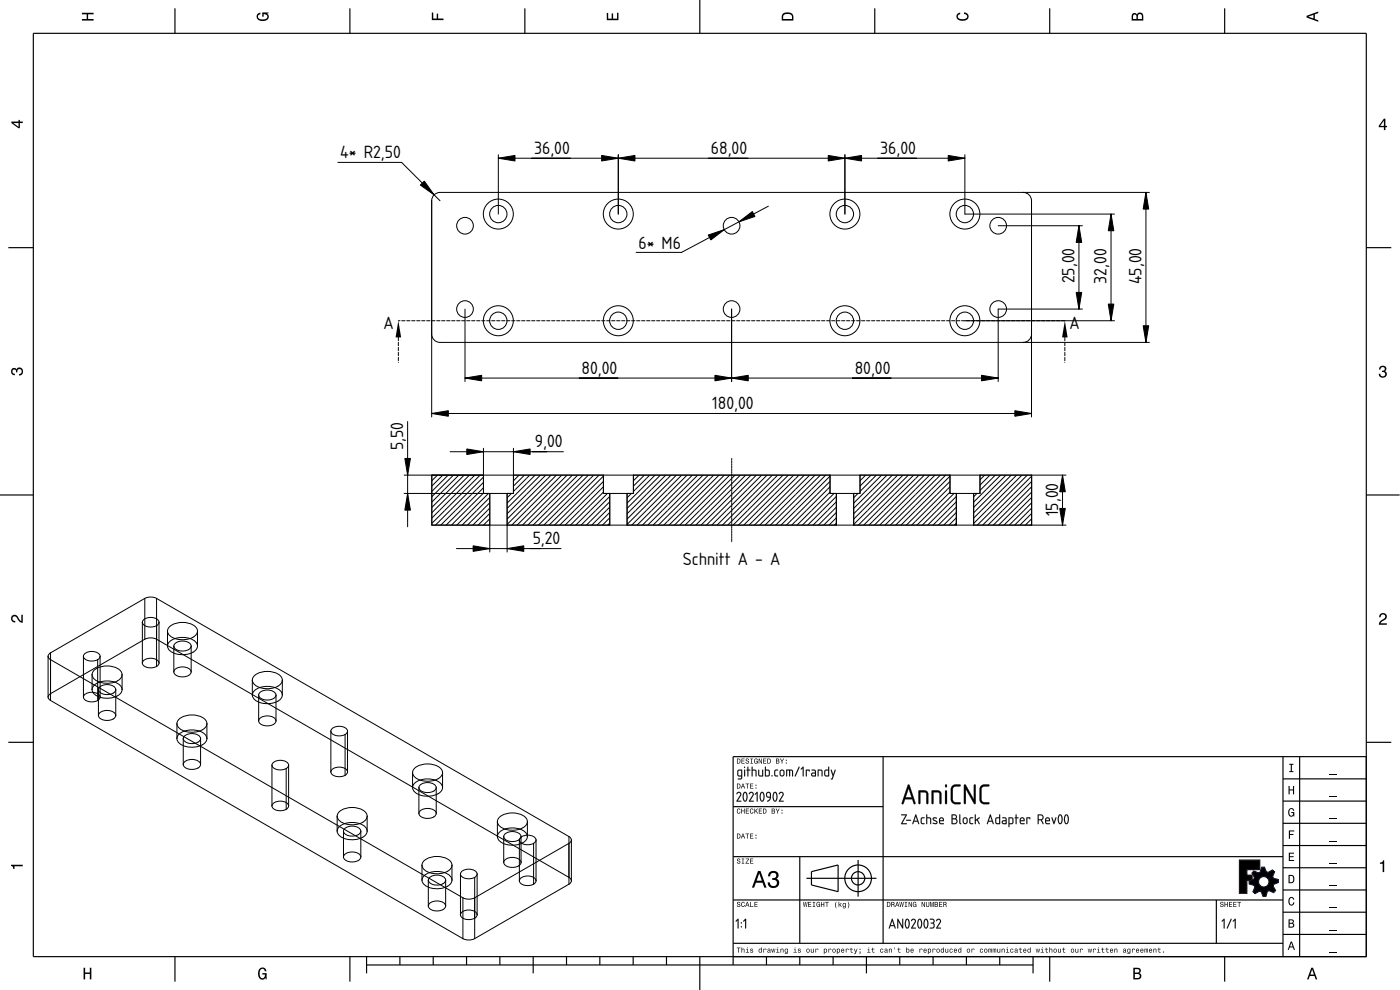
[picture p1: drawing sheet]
<svg xmlns="http://www.w3.org/2000/svg" width="420mm" height="297mm" viewBox="0 0 420 297" stroke-linecap="round" stroke-linejoin="round" font-family="sans-serif">
<defs><g id="words">
<g font-size="5">
<text x="102.1" y="47.4">4* R2,50</text>
<text x="160.3" y="46.1">36,00</text>
<text x="213.3" y="46.1">68,00</text>
<text x="264.2" y="46.1">36,00</text>
<text x="191.6" y="74.6">6* M6</text>
<text x="322.5" y="85" transform="rotate(-90 322.5 85)">25,00</text>
<text x="332.1" y="85.1" transform="rotate(-90 332.1 85.1)">32,00</text>
<text x="342.6" y="85.3" transform="rotate(-90 342.6 85.3)">45,00</text>
<text x="115.1" y="98.6">A</text>
<text x="320.9" y="98.6">A</text>
<text x="174.5" y="112.1">80,00</text>
<text x="256.5" y="112.1">80,00</text>
<text x="213.7" y="122.7">180,00</text>
<text x="121" y="135.1" transform="rotate(-90 121 135.1)">5,50</text>
<text x="160.5" y="134.2">9,00</text>
<text x="317.6" y="154.9" transform="rotate(-90 317.6 154.9)">15,00</text>
<text x="159.9" y="163.3">5,20</text>
<text x="205" y="169.6">Schnitt A - A</text>
</g>
</g></defs>
<g fill="none" stroke="#000" stroke-width=".35">
<path d="M10 10h400v277h-400zM52.5 2.5v7.5M105 2.5v7.5M157.5 2.5v7.5M210 0v10M262.5 2.5v7.5M315 2.5v7.5M367.5 2.5v7.5M2.5 74.3h7.5M410 74.3h7.5M0 148.5h10M410 148.5h10"/>
<path d="M2.5 222.7h7.5M265 227v56M385 233.7h25M385 227v60M390 227v60M410 222.7h7.5M410 227h-190v62.5M220 257h165M220 242h45M240 257v26M257.5 258v11M385 253.7h25"/>
<path d="M385 247h25M385 240.4h25M220 270h165M242 263.5h21M243.5 261.5l8-2v8l-8-2zM365 270v13M385 273.7h25M385 267h25M385 260.4h25M52.5 287v7.5M105 287v7.5M110 289.5h200"/>
<path d="M110 287v5M120 287v2.5M130 287v2.5M140 287v2.5M150 287v2.5M160 287v5M170 287v2.5M180 287v2.5M190 287v2.5M200 287v2.5M210 287v10M220 283h165"/>
<path d="M230 287v2.5M240 287v2.5M250 287v2.5M260 287v5M270 287v2.5M280 287v2.5M290 287v2.5M300 287v2.5M310 287v5M315 287v7.5M367.5 287v7.5M385 280.4h25"/>
<circle cx="257.5" cy="263.5" r="4"/>
<circle cx="257.5" cy="263.5" r="2"/>
</g>
<g fill="#000">
<path d="M119.6 96.2l.8 5h-1.7zM319.6 96.2l.8 5h-1.7z"/>
<path d="M24.6 3.8h3.5v.5h-1.7v1.4h1.7v.5h-3.5v-.5h1.4v-1.4h-1.4z" fill-rule="evenodd"/>
<path d="M77.3 4.2l.8-.4v.5l-.3 .1a.68 .68 0 0 0-.4 .6 .68 .68 0 0 0 .4 .6 1.68 1.68 0 0 0 2.5-.6 .92 .92 0 0 0-1.2-.8v.8h-.4v-1.3h1.9v.3l-.5 .1 .4 .4a1.19 1.19 0 0 1-.9 1.7 1.9 1.9 0 0 1-2.6-1.2z" fill-rule="evenodd"/>
<path d="M129.6 3.8h.4v1.8h1.1v-1.5h.4v1.5h1.6v.4h-3.5z" fill-rule="evenodd"/>
<path d="M182.1 3.9h.4v1.7h1.1v-1.6h.4v1.6h1.2v-1.8h.4v2.3h-3.5z" fill-rule="evenodd"/>
<path d="M235 4a2.19 2.19 0 0 0-.4 2.2h3.5v-1.2a1.92 1.92 0 0 0-3.1-1zM235.3 4.4l.4-.2a1.44 1.44 0 0 1 2 .8v.7h-2.7l.1-1z" fill-rule="evenodd"/>
<path d="M287.3 4.2l.9-.4v.4l-.3 .1a.66 .66 0 0 0-.5 .6 .66 .66 0 0 0 .4 .6l.5 .2a1.59 1.59 0 0 0 2-.7 .9 .9 0 0 0-1-.8v-.5a1.24 1.24 0 0 1 1.4 1.1 1.24 1.24 0 0 1-1 1.4 1.93 1.93 0 0 1-2.7-1.2z" fill-rule="evenodd"/>
<path d="M339.8 4.2l-.2 2h3.5v-1.4a.98 .98 0 0 0-.7-1 .98 .98 0 0 0-1.2 .6 .84 .84 0 0 0-1.4-.2zM340.2 4.5l.3-.1 .4 .1 .2 1.2h-1.1zM341.6 4.4l.5-.2a.57 .57 0 0 1 .6 .7v.8h-1.2z" fill-rule="evenodd"/>
<path d="M392.1 4.7v.6l3.5 1.2v-.4l-1-.4v-1.4l1-.4v-.4zM392.6 5l1.6-.5v1z" fill-rule="evenodd"/>
<path d="M3.4 36.5v.4l2.1 1.6h.5v-1.6h.8v-.4h-.8v-.5h-.4v.5zM4 36.9h1.6v1.1z" fill-rule="evenodd"/>
<path d="M415.3 35.6l-1.5 2.1v.5h1.5v.8h.5v-.8h.5v-.4h-.5v-2.2zM415.3 36.2v1.6h-1.1z" fill-rule="evenodd"/>
<path d="M3.6 110.7a.86 .86 0 0 1 1.4 .1 1.12 1.12 0 0 1 1.5-.4 1.12 1.12 0 0 1 .3 1.6l-.5 .6-.6 .1v-.5a.72 .72 0 0 0 .9-.6 .72 .72 0 0 0-.8-.8 .72 .72 0 0 0-.6 .9h-.4a.62 .62 0 0 0-.4-.8 .62 .62 0 0 0-.8 .5 .62 .62 0 0 0 .5 .7l.4 .1-.1 .4a1.17 1.17 0 0 1-1-.7 1.17 1.17 0 0 1 .2-1.2z" fill-rule="evenodd"/>
<path d="M414.2 110a1.01 1.01 0 0 1 1.5-.2 1.01 1.01 0 0 1-.1 1.6 1.12 1.12 0 0 1 .5 1.5 1.12 1.12 0 0 1-1.6 .4l-.6-.6-.1-.6h.4a.72 .72 0 0 0 .7 .9 .72 .72 0 0 0 .8-.8 .72 .72 0 0 0-1-.6v-.4a.62 .62 0 0 0 .9-.4 .62 .62 0 0 0-.5-.8 .62 .62 0 0 0-.8 .6v.3h-.4z" fill-rule="evenodd"/>
<path d="M3.6 184.8a1.22 1.22 0 0 1 2 .7l.8 .8v-1.9h.4v2.5a2.76 2.76 0 0 1-2-1.8 .69 .69 0 0 0-1.1 .4 .69 .69 0 0 0 .9 .8v.5a1.19 1.19 0 0 1-1.2-.7 1.19 1.19 0 0 1 .2-1.3z" fill-rule="evenodd"/>
<path d="M414.2 184.3a1.18 1.18 0 0 1 1.9 .2 1.18 1.18 0 0 1-.9 1.7l-.9 .8h1.9v.5h-2.4a2.76 2.76 0 0 1 1.8-2.1 .69 .69 0 0 0-.5-1.1 .69 .69 0 0 0-.7 .9h-.5z" fill-rule="evenodd"/>
<path d="M221.2 227.6v1.5h.5a.77 .77 0 0 0 .6-.7 .77 .77 0 0 0-.6-.8zM221.4 227.8a.58 .58 0 0 1 .6 .6 .58 .58 0 0 1-.6 .5zM222.5 227.6v1.5h1v-.2h-.8v-.5h.7v-.2h-.7v-.4h.8v-.2zM223.9 227.7a.6 .6 0 0 0 0 .7 .6 .6 0 0 0 .7 .2 .33 .33 0 0 1-.3 .4 .33 .33 0 0 1-.4-.4h-.2a.54 .54 0 0 0 .6 .6 .54 .54 0 0 0 .5-.7 .54 .54 0 0 0-.7-.3 .28 .28 0 0 1 .1-.5 .28 .28 0 0 1 .4 .4h.2l-.1-.3-.2-.2zM225.2 227.6v.2h.3v1.1h-.3v.2h.8v-.2h-.3v-1.1h.3v-.2zM226.5 227.8a.72 .72 0 0 0-.2 .9 .72 .72 0 0 0 .9 .3l.2 .1v-.8h-.5v.2h.3l-.2 .4a.52 .52 0 0 1-.6-.6 .52 .52 0 0 1 .7-.4l.3 .2-.3-.5zM227.7 227.6v1.5h.2v-1.2l.5 1.2h.3v-1.5h-.2v1.2l-.6-1.2zM229 227.6v1.5h1v-.2h-.8v-.5h.7v-.2h-.7v-.4h.8v-.2zM230.3 227.6v1.5h.5a.77 .77 0 0 0 .6-.7 .77 .77 0 0 0-.6-.8zM230.5 227.8a.58 .58 0 0 1 .6 .6 .58 .58 0 0 1-.6 .5zM232.9 227.6v1.5h.6a.42 .42 0 0 0 .4-.3 .42 .42 0 0 0-.2-.5l.1-.2-.1-.4zM233.1 227.8h.3a.23 .23 0 0 1 .3 .2 .23 .23 0 0 1-.3 .2h-.3zM233.1 228.4h.3a.26 .26 0 0 1 .3 .3 .26 .26 0 0 1-.3 .2h-.3zM234.1 227.6l.5 .9v.6h.2v-.6l.5-.9h-.2l-.4 .7-.4-.7zM235.8 228.8v.3h.3v-.3zM235.8 227.9v.4h.3v-.4z" fill-rule="evenodd"/>
<path d="M221.2 235.1v1.5h.5a.77 .77 0 0 0 .6-.7 .77 .77 0 0 0-.6-.8zM221.4 235.3a.58 .58 0 0 1 .6 .6 .58 .58 0 0 1-.6 .5zM222.9 235.1l-.6 1.5h.2l.2-.4h.6l.1 .4h.2l-.5-1.5zM223 235.3l.2 .7h-.5zM223.7 235.1v.2h.5v1.3h.2v-1.3h.4v-.2zM225.1 235.1v1.5h1v-.2h-.8v-.5h.7v-.2h-.7v-.4h.8v-.2zM226.7 236.3v.3h.3v-.3zM226.7 235.4v.4h.3v-.4z" fill-rule="evenodd"/>
<path d="M386.7 235.8h.3v1.1h1v-1.1h.4v2.5h-.4v-1.1h-1v1.1h-.3z" fill-rule="evenodd"/>
<path d="M386.9 229.2h1.3v.3h-.5v1.9h.5v.3h-1.3v-.3h.5v-1.9h-.5z" fill-rule="evenodd"/>
<path d="M3.3 259.5h3.5v.4h-2.5v.8h-.3a.77 .77 0 0 0-.7-.9z" fill-rule="evenodd"/>
<path d="M221.3 257.7a.6 .6 0 0 0 0 .7 .6 .6 0 0 0 .7 .2 .33 .33 0 0 1-.3 .4 .33 .33 0 0 1-.4-.4h-.2a.54 .54 0 0 0 .6 .6 .54 .54 0 0 0 .5-.7 .54 .54 0 0 0-.7-.3 .28 .28 0 0 1 .1-.5 .28 .28 0 0 1 .4 .4h.2l-.1-.3-.2-.2zM222.6 257.6v.2h.3v1.1h-.3v.2h.8v-.2h-.3v-1.1h.3v-.2zM223.8 257.6v.2h.8l-.9 1.3h1.1v-.2h-.8l.8-1.3zM225.1 257.6v1.5h1v-.2h-.8v-.5h.7v-.2h-.7v-.4h.8v-.2z" fill-rule="evenodd"/>
<path d="M221.2 250.1v1.5h.5a.77 .77 0 0 0 .6-.7 .77 .77 0 0 0-.6-.8zM221.4 250.3a.58 .58 0 0 1 .6 .6 .58 .58 0 0 1-.6 .5zM222.9 250.1l-.6 1.5h.2l.2-.4h.6l.1 .4h.2l-.5-1.5zM223 250.3l.2 .7h-.5zM223.7 250.1v.2h.5v1.3h.2v-1.3h.4v-.2zM225.1 250.1v1.5h1v-.2h-.8v-.5h.7v-.2h-.7v-.4h.8v-.2zM226.7 251.3v.3h.3v-.3zM226.7 250.4v.4h.3v-.4z" fill-rule="evenodd"/>
<path d="M221.3 242.8a.72 .72 0 0 0-.2 .9 .72 .72 0 0 0 1 .3l.1-.4-.4 .3a.56 .56 0 0 1-.5-.5 .56 .56 0 0 1 .6-.6l.3 .3-.3-.5zM222.5 242.6v1.5h.2v-.7h.6v.7h.2v-1.5h-.2v.6h-.6v-.6zM223.8 242.6v1.5h1v-.2h-.8v-.5h.7v-.2h-.7v-.4h.8v-.2zM225.2 242.8a.72 .72 0 0 0-.2 .9 .72 .72 0 0 0 1 .3l.1-.4-.4 .3a.56 .56 0 0 1-.4-.5 .56 .56 0 0 1 .5-.6l.3 .3-.3-.5zM226.4 242.6v1.5h.2l.2-.7 .5 .7h.2l-.6-.9 .6-.6h-.2l-.7 .7v-.7zM227.7 242.6v1.5h1v-.2h-.8v-.5h.7v-.2h-.7v-.4h.8v-.2zM229 242.6v1.5h.5a.77 .77 0 0 0 .6-.7 .77 .77 0 0 0-.6-.8zM229.2 242.8a.58 .58 0 0 1 .6 .6 .58 .58 0 0 1-.6 .5zM231.6 242.6v1.5h.5a.42 .42 0 0 0 .5-.3 .42 .42 0 0 0-.2-.5l.1-.2-.1-.4zM231.8 242.8h.3a.23 .23 0 0 1 .3 .2 .23 .23 0 0 1-.3 .2h-.3zM231.8 243.4h.3a.26 .26 0 0 1 .3 .3 .26 .26 0 0 1-.3 .2h-.3zM232.8 242.6l.5 .9v.6h.2v-.6l.5-.9h-.2l-.4 .7-.4-.7zM234.5 243.8v.3h.3v-.3zM234.5 242.9v.4h.3v-.4z" fill-rule="evenodd"/>
<path d="M372 258.1h6.1v2.8h-3.9v1.7h1.6v1.5h-1.6v3.9h-2.2z" fill-rule="evenodd"/>
<path d="M386.8 255.8h1.5v.3h-1.2v.8h1.1v.3h-1.1v.8h1.3v.3h-1.6z" fill-rule="evenodd"/>
<path d="M386.8 249.2h1.6v.3h-1.3v.7h1.1v.3h-1.1v1.2h-.3z" fill-rule="evenodd"/>
<path d="M386.9 242.8a.85 .85 0 0 1 .9-.3 .85 .85 0 0 1 .6 .8h-.3l-.4-.5a1.04 1.04 0 0 0-.8 .9 1.04 1.04 0 0 0 .6 1.1l.4-.2 .2-.6h-.6v-.3h.9v1.3l-.2-.3-.5 .3a1.2 1.2 0 0 1-1-1.8z" fill-rule="evenodd"/>
<path d="M221.3 270.7a.6 .6 0 0 0 0 .7 .6 .6 0 0 0 .7 .2 .33 .33 0 0 1-.3 .4 .33 .33 0 0 1-.4-.4h-.2a.54 .54 0 0 0 .6 .6 .54 .54 0 0 0 .5-.7 .54 .54 0 0 0-.7-.3 .28 .28 0 0 1 .1-.5 .28 .28 0 0 1 .4 .4h.2l-.1-.2-.2-.3zM222.6 270.8a.72 .72 0 0 0-.2 .9 .72 .72 0 0 0 1 .3l.1-.4-.4 .3a.56 .56 0 0 1-.5-.5 .56 .56 0 0 1 .6-.6l.3 .3-.3-.5zM224.2 270.6l-.6 1.5h.2l.2-.4h.6l.1 .4h.2l-.5-1.5zM224.3 270.8l.2 .7h-.5zM225.1 270.6v1.5h1v-.2h-.8v-1.3zM226.4 270.6v1.5h1v-.2h-.8v-.5h.7v-.2h-.7v-.4h.8v-.2z" fill-rule="evenodd"/>
<path d="M227.5 261.3l-1.8 5h.6l.6-1.4h2l.5 1.4h.7l-1.9-5zM227.9 262l.7 2.2h-1.5zM230.9 261.7l-.4 1.2h.6a.88 .88 0 0 1 .5-1.1 .88 .88 0 0 1 1.1 .4 .88 .88 0 0 1-.3 1.2h-.6v.6a1.03 1.03 0 0 1 1.3 .6 1.03 1.03 0 0 1-.7 1.4 1.03 1.03 0 0 1-1.3-.8l-.1-.4h-.6a1.68 1.68 0 0 0 2.1 1.7 1.68 1.68 0 0 0 .9-2.7l-.3-.2a1.29 1.29 0 0 0 .5-1.5 1.29 1.29 0 0 0-1.5-.8z" fill-rule="evenodd"/>
<path d="M241 270.6l.3 1.5h.2l.2-1.3 .2 1.3h.2l.2-1.5h-.1l-.2 1.3-.2-1.3h-.2l-.2 1.3-.2-1.3zM242.5 270.6v1.5h1v-.2h-.8v-.5h.7v-.2h-.7v-.4h.8v-.2zM243.9 270.6v.2h.3v1.1h-.3v.2h.8v-.2h-.3v-1.1h.3v-.2zM245.2 270.8a.72 .72 0 0 0-.2 .9 .72 .72 0 0 0 .9 .3l.2 .1v-.8h-.5v.2h.3l-.2 .4a.52 .52 0 0 1-.6-.6 .52 .52 0 0 1 .8-.4l.2 .2-.3-.5zM246.4 270.6v1.5h.2v-.7h.6v.7h.2v-1.5h-.2v.6h-.6v-.6zM247.6 270.6v.2h.5v1.3h.2v-1.3h.4v-.2zM250.9 270.6a1.35 1.35 0 0 0 .2 1.9 1.84 1.84 0 0 1 0-1.9zM251.7 270.6v1.5h.2l.2-.6 .3 .6h.2l-.4-.7 .4-.4-.7 .5v-.9zM253 271.1a.55 .55 0 0 0-.1 .8 .55 .55 0 0 0 .8 0 .41 .41 0 0 1-.3 .5 .41 .41 0 0 1-.5-.2 .47 .47 0 0 0 .6 .4 .47 .47 0 0 0 .3-.5v-1.1l-.1 .1-.4-.2zM253.1 271.2l.1-.1a.39 .39 0 0 1 .5 .4 .39 .39 0 0 1-.6 .4zM254.4 270.6a1.85 1.85 0 0 1 0 1.9 1.22 1.22 0 0 0 0-1.9z" fill-rule="evenodd"/>
<path d="M266.2 270.6v1.5h.5a.77 .77 0 0 0 .6-.7 .77 .77 0 0 0-.6-.8zM266.4 270.8a.58 .58 0 0 1 .6 .6 .58 .58 0 0 1-.6 .5zM267.5 270.6v1.5h.2v-.6a.45 .45 0 0 1 .5 .1 .45 .45 0 0 1 .1 .5h.2l-.2-.7a.42 .42 0 0 0 .1-.5 .42 .42 0 0 0-.4-.3zM267.7 270.8h.2a.26 .26 0 0 1 .3 .3 .26 .26 0 0 1-.3 .2h-.2zM269.2 270.6l-.6 1.5h.2l.2-.4h.6l.1 .4h.2l-.5-1.5zM269.3 270.8l.2 .7h-.4zM269.9 270.6l.3 1.5h.2l.2-1.3 .2 1.3h.2l.2-1.5h-.1l-.2 1.3-.2-1.3h-.2l-.2 1.3-.2-1.3zM271.5 270.6v.2h.3v1.1h-.3v.2h.8v-.2h-.3v-1.1h.3v-.2zM272.7 270.6v1.5h.2v-1.2l.5 1.2h.3v-1.5h-.2v1.2l-.6-1.2zM274.1 270.8a.72 .72 0 0 0-.2 .9 .72 .72 0 0 0 .9 .3l.2 .1v-.8h-.5v.2h.3l-.2 .4a.52 .52 0 0 1-.6-.6 .52 .52 0 0 1 .8-.4l.2 .2-.3-.5zM276.6 270.6v1.5h.2v-1.2l.6 1.2h.2v-1.5h-.2v1.2l-.6-1.2zM277.9 270.6v.9a.52 .52 0 0 0 .5 .7 .52 .52 0 0 0 .5-.7v-.9h-.2v1a.33 .33 0 0 1-.3 .4 .33 .33 0 0 1-.3-.4v-1zM279.2 270.6v1.5h.1v-1.4l.3 1.4h.2l.3-1.4v1.4h.1v-1.5h-.2l-.3 1.3-.3-1.3zM280.5 270.6v1.5h.6a.42 .42 0 0 0 .4-.3 .42 .42 0 0 0-.2-.5l.2-.2-.1-.4zM280.7 270.8h.3a.23 .23 0 0 1 .3 .2 .23 .23 0 0 1-.3 .2h-.3zM280.7 271.4h.3a.26 .26 0 0 1 .3 .3 .26 .26 0 0 1-.3 .2h-.3zM281.8 270.6v1.5h1v-.2h-.8v-.5h.7v-.2h-.7v-.4h.8v-.2zM283.1 270.6v1.5h.2v-.6a.45 .45 0 0 1 .5 .1 .45 .45 0 0 1 .1 .5h.2l-.2-.7a.42 .42 0 0 0 .1-.5 .42 .42 0 0 0-.4-.3zM283.3 270.8h.3a.26 .26 0 0 1 .3 .3 .26 .26 0 0 1-.4 .2h-.2z" fill-rule="evenodd"/>
<path d="M366.3 270.7a.6 .6 0 0 0 .1 .7 .6 .6 0 0 0 .6 .2 .33 .33 0 0 1-.3 .4 .33 .33 0 0 1-.4-.4h-.1a.54 .54 0 0 0 .5 .6 .54 .54 0 0 0 .5-.7 .54 .54 0 0 0-.7-.3 .28 .28 0 0 1 .2-.5 .28 .28 0 0 1 .3 .4h.2v-.2l-.3-.3zM367.5 270.6v1.5h.2v-.7h.6v.7h.2v-1.5h-.2v.6h-.6v-.6zM368.8 270.6v1.5h1v-.2h-.8v-.5h.7v-.2h-.7v-.4h.8v-.2zM370.1 270.6v1.5h1v-.2h-.8v-.5h.7v-.2h-.7v-.4h.8v-.2zM371.3 270.6v.2h.5v1.3h.2v-1.3h.4v-.2z" fill-rule="evenodd"/>
<path d="M376.3 261.3l-.6 .7 .8 1.3-.2 .5-1.4 .6v.8l1.5 .4 .2 .6-.6 1.3 .7 .6 1.3-.7 .5 .2 .6 1.4 .8-.1 .4-1.4 .6-.3 1.3 .6 .6-.6-.7-1.3 .2-.6 1.4-.5-.1-.9-1.4-.4-.3-.5 .6-1.4-.6-.6-1.3 .8-.6-.2-.5-1.4h-.9l-.4 1.5-.5 .2zM377.7 264.6a1.57 1.57 0 0 1 3.1 0 1.57 1.57 0 0 1-3.1 0z" fill-rule="evenodd"/>
<path d="M386.7 262.5v2.5h.8a1.28 1.28 0 0 0 1-1.2 1.28 1.28 0 0 0-1-1.3zM387 262.8a.96 .96 0 0 1 1.1 1 .96 .96 0 0 1-1.1 .9z" fill-rule="evenodd"/>
<path d="M386.7 275.8v2.5h.9a.7 .7 0 0 0 .8-.5 .7 .7 0 0 0-.4-.8l.3-.5a.62 .62 0 0 0-.7-.7zM387 276.1h.6a.38 .38 0 0 1 .4 .4 .38 .38 0 0 1-.5 .4h-.5zM387 277.2h.6a.44 .44 0 0 1 .5 .4 .44 .44 0 0 1-.5 .4h-.6z" fill-rule="evenodd"/>
<path d="M386.9 269.4a.85 .85 0 0 1 .9-.3 .85 .85 0 0 1 .6 .8h-.3l-.4-.5a1.05 1.05 0 0 0-.8 1 1.05 1.05 0 0 0 .7 1l.3-.1 .2-.6h.4a.89 .89 0 0 1-.8 1 .89 .89 0 0 1-1-.7z" fill-rule="evenodd"/>
<path d="M414.1 258.8a.77 .77 0 0 0 1-.7h.3v3.6h-.4v-2.5h-.9z" fill-rule="evenodd"/>
<path d="M25.1 290.4h.5v1.4h1.4v-1.4h.4v3.5h-.4v-1.7h-1.4v1.7h-.5z" fill-rule="evenodd"/>
<path d="M77.8 290.8a1.2 1.2 0 0 1 1.3-.5 1.2 1.2 0 0 1 .9 1.1h-.5l-.1-.3a.68 .68 0 0 0-.6-.4 .68 .68 0 0 0-.7 .3 1.68 1.68 0 0 0 .7 2.5 .92 .92 0 0 0 .7-1.1h-.8v-.4h1.3v1.9h-.2l-.1-.5-.4 .4a1.19 1.19 0 0 1-1.8-.9v-1.6z" fill-rule="evenodd"/>
<path d="M221.1 284.3v.2h.5v1.3h.2v-1.3h.4v-.2zM222.5 284.3v1.5h.2v-.8l.3-.2 .2 .2v.8h.2v-.7a.38 .38 0 0 0-.2-.5 .38 .38 0 0 0-.5 .2v-.5zM223.9 284.7l.3 .2v.8l-.4 .1h1l-.4-.1v-1zM224.2 284.3l.2 .2zM225.3 284.7l-.1 .5 .6 .2a.26 .26 0 0 1-.2 .3 .26 .26 0 0 1-.3-.2h-.2a.42 .42 0 0 0 .6 .4 .42 .42 0 0 0 .1-.7l-.5-.3 .3-.1 .4 .2-.1-.3zM227.8 284.8a.54 .54 0 0 0-.2 .8 .54 .54 0 0 0 .8 0l.2 .2v-1.5h-.2v.5l-.3-.2zM227.9 284.9l.1-.1a.39 .39 0 0 1 .4 .4 .39 .39 0 0 1-.5 .4zM229.1 284.7v1.1h.2l.1-.9 .6 .1a.38 .38 0 0 0-.3-.4 .38 .38 0 0 0-.4 .2zM230.5 284.7l-.2 .3 .6-.2 .1 .3a.42 .42 0 0 0-.7 .2 .42 .42 0 0 0 .3 .6l.7-.2-.2-1zM230.5 285.4a.25 .25 0 0 1 .5 0 .25 .25 0 0 1-.5 0zM231.4 284.7l.3 1.1h.2l.2-1 .2 1h.1l.3-1.1h-.2l-.2 .9-.1-.9h-.2l-.2 .9-.2-.9zM233 284.7l.3 .2v.8l-.4 .1h1l-.4-.1v-1zM233.3 284.3l.2 .2zM234.2 284.7v1.1h.2v-.8l.3-.2 .2 .2 .1 .8h.1v-.7a.38 .38 0 0 0-.2-.5 .38 .38 0 0 0-.5 .2zM235.6 284.8a.55 .55 0 0 0-.1 .8 .55 .55 0 0 0 .8 0 .41 .41 0 0 1-.3 .5 .41 .41 0 0 1-.5-.2 .47 .47 0 0 0 .6 .4 .47 .47 0 0 0 .3-.5v-1.1l-.1 .1-.4-.2zM235.7 284.9l.1-.1a.39 .39 0 0 1 .5 .4 .39 .39 0 0 1-.6 .4zM238.2 284.7l.3 .2v.8l-.4 .1h1l-.4-.1v-1zM238.5 284.3l.2 .2zM239.6 284.7l-.1 .5 .6 .2a.26 .26 0 0 1-.2 .3 .26 .26 0 0 1-.3-.2h-.2a.42 .42 0 0 0 .6 .4 .42 .42 0 0 0 .2-.7l-.6-.3 .3-.1 .4 .2-.1-.3zM242 285.3a.57 .57 0 0 0 1.1 0 .57 .57 0 0 0-1.1 0zM242.3 284.9l.1-.1a.4 .4 0 0 1 .4 .5 .4 .4 0 0 1-.5 .3zM243.3 284.7v.7a.38 .38 0 0 0 .3 .4 .38 .38 0 0 0 .5-.2l.1 .2v-1.1h-.1l-.1 .8-.3 .2-.2-.2v-.8zM244.7 284.7v1.1h.2l.1-.9 .6 .1a.38 .38 0 0 0-.3-.4 .38 .38 0 0 0-.4 .2zM247.2 284.7v1.6h.2l.1-.6a.53 .53 0 0 0 .8-.5 .53 .53 0 0 0-.9-.4zM247.5 284.9l.1-.1a.39 .39 0 0 1 .4 .5 .39 .39 0 0 1-.5 .3zM248.6 284.7v1.1h.2l.1-.9 .6 .1a.38 .38 0 0 0-.3-.4 .38 .38 0 0 0-.4 .2zM249.8 285.3a.57 .57 0 0 0 1.1 0 .57 .57 0 0 0-1.1 0zM250.1 284.9l.1-.1a.4 .4 0 0 1 .4 .5 .4 .4 0 0 1-.5 .3zM251.1 284.7v1.6h.2l.1-.6a.53 .53 0 0 0 .8-.5 .53 .53 0 0 0-.9-.4zM251.4 284.9l.1-.1a.39 .39 0 0 1 .4 .5 .39 .39 0 0 1-.5 .3zM252.6 284.8a.57 .57 0 0 0-.1 .8 .57 .57 0 0 0 .8 0l.1-.1-.6 .2-.2-.4h.8l-.1-.5-.4-.2zM252.7 284.9l.3-.1 .2 .3h-.6zM253.8 284.7v1.1h.2l.1-.9 .6 .1a.38 .38 0 0 0-.3-.4 .38 .38 0 0 0-.4 .2zM255.3 284.4v.3l-.3 .2h.3l.1 .9h.5l-.4-.4v-.5h.4v-.2h-.4v-.3zM256.3 284.7l.4 1.2-.4 .3h.4l.6-1.5h-.2l-.3 .9-.3-.9zM258 284.7v.3h.3v-.3zM258 285.5l.1 .4-.2 .4 .4-.5v-.3zM260.4 284.7l.3 .2v.8l-.4 .1h.9l-.4-.1v-1zM260.7 284.3l.2 .2zM261.8 284.4v.3l-.3 .2h.3l.1 .9h.5l-.4-.4v-.5h.4v-.2h-.4v-.3zM264.3 284.8a.57 .57 0 0 0-.1 .8 .57 .57 0 0 0 .9 0l-.2-.2a.32 .32 0 0 1-.5 .1 .32 .32 0 0 1 0-.5 .32 .32 0 0 1 .5 0h.2l-.3-.4zM265.6 284.7l-.1 .3 .5-.2 .1 .3a.42 .42 0 0 0-.6 .2 .42 .42 0 0 0 .3 .6l.4-.2 .2 .1-.1-.8-.2-.4zM265.6 285.4a.25 .25 0 0 1 .5 0 .25 .25 0 0 1-.5 0zM266.8 284.7v1.1h.2v-.8l.3-.2 .2 .2v.8h.2v-.7a.38 .38 0 0 0-.3-.5 .38 .38 0 0 0-.4 .2zM268.4 284.3l.2 .6zM269.6 284.4v.3l-.3 .2h.3l.1 .9h.6l-.5-.4v-.5h.5v-.2h-.5v-.3zM272 284.3v1.5l.2-.2a.5 .5 0 0 0 .7-.4 .5 .5 0 0 0-.7-.4v-.5zM272.2 284.9l.1-.1a.39 .39 0 0 1 .4 .5 .39 .39 0 0 1-.5 .3zM273.4 284.8a.57 .57 0 0 0-.1 .8 .57 .57 0 0 0 .8 0l.1-.1-.6 .2-.2-.4h.8l-.1-.5-.4-.2zM273.5 284.9l.3-.1 .2 .3h-.6zM276 284.7v1.1h.1l.1-.9 .7 .1a.38 .38 0 0 0-.3-.4 .38 .38 0 0 0-.5 .2zM277.3 284.8a.57 .57 0 0 0-.1 .8 .57 .57 0 0 0 .8 0l.1-.1-.6 .2-.2-.4h.8l-.1-.5-.4-.2zM277.4 284.9l.4-.1 .1 .3h-.6zM278.5 284.7v1.6h.2v-.6a.53 .53 0 0 0 .8-.5 .53 .53 0 0 0-.8-.4zM278.7 284.9l.1-.1a.39 .39 0 0 1 .5 .5 .39 .39 0 0 1-.6 .3zM279.9 284.7v1.1h.1l.1-.9 .7 .1a.38 .38 0 0 0-.3-.4 .38 .38 0 0 0-.5 .2zM281 285.3a.6 .6 0 0 0 1.2 0 .6 .6 0 0 0-1.2 0zM281.3 284.9l.1-.1a.4 .4 0 0 1 .4 .5 .4 .4 0 0 1-.5 .3zM282.4 284.8a.54 .54 0 0 0-.1 .8 .54 .54 0 0 0 .8 0l.2 .2v-1.5h-.2v.5l-.3-.2zM282.6 284.9l.1-.1a.39 .39 0 0 1 .4 .4 .39 .39 0 0 1-.5 .4zM283.7 284.7v.7a.38 .38 0 0 0 .2 .4 .38 .38 0 0 0 .5-.2l.2 .2v-1.1h-.2v.8l-.3 .2-.2-.2v-.8zM285.1 284.8a.57 .57 0 0 0-.1 .8 .57 .57 0 0 0 .9 0l-.2-.2a.32 .32 0 0 1-.4 .1 .32 .32 0 0 1 0-.5 .32 .32 0 0 1 .4 0h.2l-.3-.4zM286.4 284.8a.57 .57 0 0 0-.1 .8 .57 .57 0 0 0 .8 0l.1-.1-.6 .2-.1-.4h.7l-.1-.5-.4-.2zM286.5 284.9l.4-.1 .1 .3h-.5zM287.6 284.8a.54 .54 0 0 0-.1 .8 .54 .54 0 0 0 .8 0l.2 .2v-1.5h-.2v.5l-.3-.2zM287.8 284.9l.1-.1a.39 .39 0 0 1 .4 .4 .39 .39 0 0 1-.5 .4zM290.1 285.3a.6 .6 0 0 0 1.2 0 .6 .6 0 0 0-1.2 0zM290.4 284.9l.1-.1a.4 .4 0 0 1 .5 .5 .4 .4 0 0 1-.6 .3zM291.6 284.7v1.1h.2v-.9l.7 .1a.38 .38 0 0 0-.3-.4 .38 .38 0 0 0-.5 .2zM294.2 284.8a.57 .57 0 0 0-.1 .8 .57 .57 0 0 0 .9 0l-.2-.2a.32 .32 0 0 1-.4 .1 .32 .32 0 0 1 0-.5 .32 .32 0 0 1 .4 0h.2l-.3-.4zM295.3 285.3a.6 .6 0 0 0 1.2 0 .6 .6 0 0 0-1.2 0zM295.6 284.9l.1-.1a.4 .4 0 0 1 .5 .5 .4 .4 0 0 1-.6 .3zM296.6 284.7v1.1h.2l.2-1 .1 1h.1l.2-1 .1 1h.2l-.1-1.2zM297.9 284.7v1.1h.2l.2-1 .1 1h.1l.2-1 .1 1h.2l-.1-1.2zM299.3 284.7v.7a.38 .38 0 0 0 .3 .4 .38 .38 0 0 0 .4-.2l.2 .2v-1.1h-.2v.8l-.3 .2-.2-.2v-.8zM300.6 284.7v1.1h.2v-.8l.3-.2 .2 .2v.8h.2v-.7a.38 .38 0 0 0-.3-.5 .38 .38 0 0 0-.4 .2zM302 284.7l.3 .2v.8l-.4 .1h1l-.4-.1v-1zM302.3 284.3l.2 .2zM303.3 284.8a.57 .57 0 0 0-.1 .8 .57 .57 0 0 0 .9 0l-.1-.2a.32 .32 0 0 1-.5 .1 .32 .32 0 0 1 0-.5 .32 .32 0 0 1 .4 0h.2l-.2-.4zM304.6 284.7l-.1 .3 .3-.2a.23 .23 0 0 1 .3 0 .23 .23 0 0 1 0 .3 .42 .42 0 0 0-.6 .2 .42 .42 0 0 0 .3 .6l.7-.2-.2-1zM304.7 285.4a.25 .25 0 0 1 .5 0 .25 .25 0 0 1-.5 0zM306.1 284.4v.3l-.4 .2h.4v.9h.6l-.4-.4v-.5h.4v-.2h-.4v-.3zM307.2 284.8a.57 .57 0 0 0-.1 .8 .57 .57 0 0 0 .9 0v-.1l-.5 .2-.2-.4h.7l-.1-.5-.3-.2zM307.4 284.9l.3-.1 .1 .3h-.5zM308.5 284.8a.54 .54 0 0 0-.2 .8 .54 .54 0 0 0 .8 0l.2 .2v-1.5h-.2v.5l-.3-.2zM308.6 284.9l.1-.1a.39 .39 0 0 1 .4 .4 .39 .39 0 0 1-.5 .4zM310.8 284.7l.3 1.1h.2l.2-1 .1 1h.2l.3-1.1h-.2l-.2 .9-.1-.9h-.2l-.2 .9-.2-.9zM312.4 284.7l.3 .2v.8l-.4 .1h1l-.4-.1v-1zM312.7 284.3l.2 .2zM313.9 284.4v.3l-.4 .2h.4v.9h.6l-.4-.4v-.5h.4v-.2h-.4v-.3zM314.9 284.3v1.5h.2v-.8l.3-.2 .2 .2v.8h.2v-.7a.38 .38 0 0 0-.2-.5 .38 .38 0 0 0-.5 .2v-.5zM316.2 285.3a.57 .57 0 0 0 1.1 0 .57 .57 0 0 0-1.1 0zM316.4 284.9l.1-.1a.4 .4 0 0 1 .5 .5 .4 .4 0 0 1-.6 .3zM317.5 284.7v.7a.38 .38 0 0 0 .3 .4 .38 .38 0 0 0 .4-.2l.2 .2v-1.1h-.2v.8l-.3 .2-.2-.2v-.8zM319.1 284.4v.3l-.3 .2h.3l.1 .9h.5l-.4-.4v-.5h.4v-.2h-.4v-.3zM321.4 285.3a.57 .57 0 0 0 1.1 0 .57 .57 0 0 0-1.1 0zM321.6 284.9l.1-.1a.4 .4 0 0 1 .5 .5 .4 .4 0 0 1-.6 .3zM322.7 284.7v.7a.38 .38 0 0 0 .3 .4 .38 .38 0 0 0 .4-.2l.2 .2v-1.1h-.2v.8l-.3 .2-.2-.2v-.8zM324.1 284.7v1.1h.2l.1-.9 .6 .1a.38 .38 0 0 0-.3-.4 .38 .38 0 0 0-.4 .2zM326.4 284.7l.3 1.1h.2l.2-1 .2 1h.1l.3-1.1h-.2l-.2 .9-.1-.9h-.2l-.2 .9-.2-.9zM328 284.7v1.1h.2l.1-.9 .6 .1a.38 .38 0 0 0-.3-.4 .38 .38 0 0 0-.4 .2zM329.3 284.7l.3 .2v.8l-.4 .1h1l-.4-.1v-1zM329.6 284.3l.2 .2zM330.8 284.4v.3l-.3 .2h.3l.1 .9h.5l-.4-.4v-.5h.4v-.2h-.4v-.3zM332.1 284.4v.3l-.3 .2h.3l.1 .9h.5l-.4-.4v-.5h.4v-.2h-.4v-.3zM333.2 284.8a.57 .57 0 0 0-.1 .8 .57 .57 0 0 0 .9 0v-.1l-.5 .2-.2-.4h.8l-.2-.5-.3-.2zM333.4 284.9l.3-.1 .2 .3h-.6zM334.4 284.7v1.1h.2v-.8l.3-.2 .2 .2 .1 .8h.1v-.7a.38 .38 0 0 0-.2-.5 .38 .38 0 0 0-.5 .2zM337.2 284.7l-.1 .3 .2-.2a.23 .23 0 0 1 .3 0 .23 .23 0 0 1 .1 .3 .42 .42 0 0 0-.6 .2 .42 .42 0 0 0 .3 .6l.6-.2-.2-1zM337.2 285.4a.25 .25 0 0 1 .5 0 .25 .25 0 0 1-.5 0zM338.4 284.8a.55 .55 0 0 0-.1 .8 .55 .55 0 0 0 .8 0 .41 .41 0 0 1-.3 .5 .41 .41 0 0 1-.5-.2 .47 .47 0 0 0 .6 .4 .47 .47 0 0 0 .3-.5v-1.1l-.1 .1-.4-.2zM338.5 284.9l.1-.1a.39 .39 0 0 1 .5 .4 .39 .39 0 0 1-.6 .4zM339.7 284.7v1.1h.2l.1-.9 .6 .1a.38 .38 0 0 0-.3-.4 .38 .38 0 0 0-.4 .2zM341 284.8a.57 .57 0 0 0 0 .8 .57 .57 0 0 0 .8 0l.1-.1-.6 .2-.2-.4h.8l-.2-.5-.3-.2zM341.2 284.9l.3-.1 .2 .3h-.6zM342.3 284.8a.57 .57 0 0 0 0 .8 .57 .57 0 0 0 .8 0l.1-.1-.6 .2-.2-.4h.8l-.2-.5-.3-.2zM342.5 284.9l.3-.1 .2 .3h-.6zM343.5 284.7v1.1h.1l.2-1 .1 1h.2l.1-1 .1 1h.2l-.1-1.2zM344.9 284.8a.57 .57 0 0 0 0 .8 .57 .57 0 0 0 .8 0l.1-.1-.6 .2-.2-.4h.8l-.2-.5-.3-.2zM345.1 284.9l.3-.1 .2 .3h-.6zM346.2 284.7v1.1h.1l.1-.8 .3-.2 .2 .2v.8h.2v-.7a.38 .38 0 0 0-.3-.5 .38 .38 0 0 0-.5 .2zM347.7 284.4v.3l-.3 .2h.3l.1 .9h.5l-.4-.4v-.5h.4v-.2h-.4v-.3zM349.1 285.5v.3h.3v-.3z" fill-rule="evenodd"/>
<path d="M340.1 290.4v3.5h1.3a.98 .98 0 0 0 1.1-.8 .98 .98 0 0 0-.6-1.1 .86 .86 0 0 0 .4-1.1 .86 .86 0 0 0-.9-.5zM340.6 290.8h.7a.53 .53 0 0 1 .6 .5 .53 .53 0 0 1-.6 .5h-.7zM340.6 292.2h.7a.61 .61 0 0 1 .8 .6 .61 .61 0 0 1-.7 .6h-.8z" fill-rule="evenodd"/>
<path d="M387.4 282.5l-1 2.5h.4l.2-.7h1l.3 .7h.3l-.9-2.5zM387.5 282.9l.4 1.1h-.7z" fill-rule="evenodd"/>
<path d="M393.5 290.4l-1.2 3.5h.4l.4-1.1h1.4l.4 1.1h.4l-1.3-3.5zM393.8 290.9l.5 1.5h-1z" fill-rule="evenodd"/>
</g>
<g fill="none" stroke="#000" stroke-width=".3">
<path d="M101.4 48.7h19.1l11.6 11.5M149.6 47.5h140M149.6 46.4v17.8M185.6 46.4v17.8M253.6 46.4v17.8M289.6 46.4v17.8h44.9M307.1 57.7a2.5 2.5 0 0 1 2.5 2.5v64.9M343.9 57.7v45M344.9 57.7h-212.8a2.5 2.5 0 0 0-2.5 2.5v64.9M230.6 61.9l-26.1 13.8h-13.6M299.6 67.7h25.2M323.8 67.7v25"/>
<path d="M333.4 64.2v32M139.6 92.7v21.8M219.6 80.2h.1M219.6 92.7v21.8M289.6 96.2h44.9M324.8 92.7h-25.2v21.8M129.6 100.2a2.5 2.5 0 0 0 2.5 2.5h212.8M139.6 113.4h160M309.6 100.2a2.5 2.5 0 0 1-2.5 2.5M129.6 124.1h180M43.5 179.6l1.7-.5 1.8 .5M43.5 179.6v12.2"/>
<path d="M43.5 179.6l-28.3 16.3M47 179.6v20.4M47 179.6l123.7 71.4M14.4 196.9l.2 .6 .6 .4 123.7 71.5M14.4 196.9v12.3M15.2 195.9l-.6 .5-.2 .5M15.2 195.9v14.3M25 196.9a2.89 2.89 0 0 1 4.3-1l.7 .6v.4M25 196.9a2.63 2.63 0 0 0 3.5 1.3l.8-.3M25 196.9v12.3M29.3 197.9v12.3M30 196.9l-.1 .6-.6 .4"/>
<path d="M30 196.9v12.3M42.7 198.9a2.89 2.89 0 0 1 4.3-1l.6 .7 .1 .3M42.7 198.9a2.63 2.63 0 0 0 3.5 1.4l.8-.3M42.7 186.7a2.63 2.63 0 0 0 3.5 1.3l1.1-.5 .4-.8M42.7 186.7a2.89 2.89 0 0 1 4.3-1l.6 .6 .1 .4M42.7 186.7v12.2M43.5 191.8l1.7-.4 1.8 .4 123.7 71.5 .6 .4 .2 .6M43.5 191.8l-28.3 16.3-.6 .5-.2 .6M47.7 198.9l-.2 .6-.5 .5M47.7 186.7v12.2M50.3 193.8a3.4 3.4 0 0 0 3.5 2.6 4.9 4.9 0 0 0 5.4-2.2l.1-.4M50.3 193.8a3.5 3.5 0 0 1 3.5-2.5 5.1 5.1 0 0 1 5.4 2.1l.1 .4"/>
<path d="M50.3 189.3a3.4 3.4 0 0 0 3.5 2.6 4.9 4.9 0 0 0 5.4-2.1l.1-.5M50.3 189.3a4 4 0 0 1 4.5-2.5 4 4 0 0 1 4.5 2.5M50.3 189.3v4.5M52.2 193.8a2.74 2.74 0 0 0 3.6 1.4l1.1-.5 .5-.9M52.2 193.8a3 3 0 0 1 4.4-1l.7 .6 .1 .4M52.2 193.8v7.8M57.4 193.8v7.8M59.3 189.3v4.5M14.4 209.2l.2 .5 .6 .5M15.2 210.2l123.7 71.4M25 209.2a2.89 2.89 0 0 1 4.3-1.1l.7 .7v.4M25 209.2a2.63 2.63 0 0 0 3.5 1.3l.8-.3"/>
<path d="M27.6 206.9a3.4 3.4 0 0 0 3.6 2.5 4.9 4.9 0 0 0 5.4-2.1v-.4M27.6 206.9a3.5 3.5 0 0 1 3.5-2.5 5.1 5.1 0 0 1 5.5 2.1v.4M27.6 202.4a3.4 3.4 0 0 0 3.6 2.5 4.9 4.9 0 0 0 5.4-2.1v-.4M27.6 202.4a4 4 0 0 1 4.5-2.6 4 4 0 0 1 4.5 2.6M27.6 202.4v4.5M29.5 214.7a2.74 2.74 0 0 0 3.6 1.4l1.2-.6 .4-.8M29.5 214.7a3 3 0 0 1 4.5-1.1l.6 .7 .1 .4M29.5 206.9a2.74 2.74 0 0 0 3.6 1.4l1.2-.6 .4-.8M29.5 206.9a3 3 0 0 1 4.5-1.1l.6 .7 .1 .4M29.5 206.9v7.8M30 209.2l-.1 .5-.6 .5M34.7 206.9v7.8"/>
<path d="M36.6 202.4v4.5M52.2 201.6a2.74 2.74 0 0 0 3.6 1.4l1.1-.6 .5-.8M52.2 201.6a3 3 0 0 1 4.4-1.1l.7 .7 .1 .4M53.1 217.1a3.4 3.4 0 0 0 3.5 2.5 4.9 4.9 0 0 0 5.4-2.1l.1-.4M53.1 217.1a4 4 0 0 1 4.5-2.6 4 4 0 0 1 4.5 2.6M53.1 217.1v4.5M62.1 217.1v4.5M75.7 208.5a3.4 3.4 0 0 0 3.5 2.6 4.9 4.9 0 0 0 5.5-2.2v-.4M75.7 208.5a3.5 3.5 0 0 1 3.5-2.5 5.1 5.1 0 0 1 5.5 2.1v.4M75.7 204a3.4 3.4 0 0 0 3.5 2.6 4.9 4.9 0 0 0 5.5-2.1v-.5M75.7 204a4 4 0 0 1 4.5-2.6 4 4 0 0 1 4.5 2.6M75.7 204v4.5"/>
<path d="M77.6 216.3a2.74 2.74 0 0 0 3.6 1.4l1.2-.6 .4-.8M77.6 216.3a3 3 0 0 1 4.5-1.1l.6 .7 .1 .4M77.6 208.5a2.74 2.74 0 0 0 3.6 1.4l1.2-.5 .4-.9M77.6 208.5a3 3 0 0 1 4.5-1l.6 .6 .1 .4M77.6 208.5v7.8M82.8 208.5v7.8M84.7 204v4.5M99.3 219.4a2.89 2.89 0 0 1 4.3-1.1l.6 .7 .1 .4M99.3 219.4a2.63 2.63 0 0 0 3.4 1.3l.9-.3M99.3 219.4v12.2M104.3 219.4l-.2 .5-.5 .5M104.3 219.4v12.2"/>
<path d="M53.1 221.6a3.4 3.4 0 0 0 3.5 2.5 4.9 4.9 0 0 0 5.4-2.1l.1-.4M53.1 221.6a3.5 3.5 0 0 1 3.5-2.5 5.1 5.1 0 0 1 5.4 2l.1 .5M55 229.4a2.74 2.74 0 0 0 3.6 1.4l1.2-.6 .4-.8M55 229.4a3 3 0 0 1 4.4-1.1l.7 .7 .1 .4M55 221.6a2.74 2.74 0 0 0 3.6 1.4l1.2-.6 .4-.8M55 221.6a3 3 0 0 1 4.4-1.1l.7 .7 .1 .4M55 221.6v7.8M60.2 221.6v7.8M81.6 229.6a2.89 2.89 0 0 1 4.3-1.1l.6 .7 .1 .4M81.6 229.6a2.63 2.63 0 0 0 3.5 1.3l.8-.3M81.6 229.6v12.2M85.9 230.6v12.2"/>
<path d="M86.6 229.6l-.2 .5-.5 .5M86.6 229.6v12.2M99.3 231.6a2.89 2.89 0 0 1 4.3-1l.6 .6 .1 .4M99.3 231.6a2.63 2.63 0 0 0 3.4 1.3l.9-.3M103.6 220.4v12.2M104.3 231.6l-.2 .6-.5 .4M123.8 236.3a3.4 3.4 0 0 0 3.5 2.5 4.9 4.9 0 0 0 5.5-2.1v-.4M123.8 236.3a3.5 3.5 0 0 1 3.5-2.5 5.1 5.1 0 0 1 5.4 2l.1 .5M123.8 231.8a3.4 3.4 0 0 0 3.5 2.5 4.9 4.9 0 0 0 5.5-2.1v-.4M123.8 231.8a4 4 0 0 1 4.5-2.6 4 4 0 0 1 4.5 2.6M123.8 231.8v4.5M125.7 236.3a2.74 2.74 0 0 0 3.6 1.4l1.2-.6 .4-.8"/>
<path d="M125.7 236.3a3 3 0 0 1 4.5-1.1l.6 .7 .1 .4M125.7 236.3v7.8M130.9 236.3v7.8M132.8 231.8v4.5M399 239.1h2.1M399 232.4h2.1M81.6 241.8a2.89 2.89 0 0 1 4.3-1l.6 .6 .1 .4M81.6 241.8a2.63 2.63 0 0 0 3.5 1.3l.8-.3M86.6 241.8l-.2 .6-.5 .4M101.2 249.4a3.4 3.4 0 0 0 3.5 2.5 4.9 4.9 0 0 0 5.4-2.1l.1-.4M101.2 249.4a3.5 3.5 0 0 1 3.5-2.6 5.1 5.1 0 0 1 5.4 2.1l.1 .5M101.2 244.9a3.4 3.4 0 0 0 3.5 2.5 4.9 4.9 0 0 0 5.4-2.1l.1-.4"/>
<path d="M101.2 244.9a4 4 0 0 1 4.5-2.6 4 4 0 0 1 4.5 2.6M101.2 244.9v4.5M103.1 257.1a2.74 2.74 0 0 0 3.6 1.4l1.1-.5 .5-.9M103.1 257.1a3 3 0 0 1 4.4-1l.7 .6 .1 .4M103.1 249.4a2.74 2.74 0 0 0 3.6 1.4l1.1-.6 .5-.8M103.1 249.4a3 3 0 0 1 4.4-1.1l.7 .7 .1 .4M103.1 249.4v7.7M108.3 249.4v7.7M110.2 244.9v4.5M125.7 244.1a2.74 2.74 0 0 0 3.6 1.3l1.2-.5 .4-.8M125.7 244.1a3 3 0 0 1 4.5-1.1l.6 .7 .1 .4M126.6 259.6a3.4 3.4 0 0 0 3.6 2.5 4.9 4.9 0 0 0 5.4-2.1v-.4"/>
<path d="M126.6 259.6a4 4 0 0 1 4.5-2.6 4 4 0 0 1 4.5 2.6M126.6 259.6v4.5M135.6 259.6v4.5M149.3 251a3.4 3.4 0 0 0 3.5 2.5 4.9 4.9 0 0 0 5.4-2.1l.1-.4M149.3 251a3.5 3.5 0 0 1 3.5-2.5 5.1 5.1 0 0 1 5.4 2l.1 .5M149.3 246.5a3.4 3.4 0 0 0 3.5 2.5 4.9 4.9 0 0 0 5.4-2.1l.1-.4M149.3 246.5a4 4 0 0 1 4.5-2.6 4 4 0 0 1 4.5 2.6M149.3 246.5v4.5M151.2 251a2.74 2.74 0 0 0 3.6 1.4l1.1-.6 .5-.8M151.2 251a3 3 0 0 1 4.4-1.1l.7 .7 .1 .4M151.2 258.8a2.74 2.74 0 0 0 3.6 1.3l1.1-.5 .5-.8M151.2 258.8a3 3 0 0 1 4.4-1.1l.7 .7 .1 .4"/>
<path d="M151.2 251v7.8M155.9 252a2.89 2.89 0 0 1 4.2-1l.7 .6 .1 .4M155.9 252a2.63 2.63 0 0 0 3.4 1.4l.8-.4M155.9 252v12.3M156.4 251v7.8M158.3 246.5v4.5M160.1 253v12.3M160.9 252l-.2 .6-.6 .4M160.9 252v12.3M170.7 251l.6 .5 .2 .5M170.7 251v14.3M171.5 252l-.2 .6-.6 .4-28.2 16.4-1.8 .4-1.8-.4"/>
<path d="M171.5 252v12.3M399 259.1h2.1M399 252.4h2.1M399 245.7h2.1M126.6 264.1a3.4 3.4 0 0 0 3.6 2.5 4.9 4.9 0 0 0 5.4-2.1v-.4M126.6 264.1a3.5 3.5 0 0 1 3.5-2.6 5.1 5.1 0 0 1 5.5 2.1v.5M128.5 271.8a2.74 2.74 0 0 0 3.6 1.4l1.2-.5 .4-.9M128.5 271.8a3 3 0 0 1 4.5-1l.7 .6v.4M128.5 264.1a2.74 2.74 0 0 0 3.6 1.4l1.2-.6 .4-.8M128.5 264.1a3 3 0 0 1 4.5-1.1l.7 .7v.4M128.5 264.1v7.7M133.7 264.1v7.7"/>
<path d="M138.2 274.5a2.63 2.63 0 0 0 3.4 1.3l1.2-.5 .4-.8M138.2 274.5a2.89 2.89 0 0 1 4.3-1l.6 .6 .1 .4M138.2 262.2a2.89 2.89 0 0 1 4.3-1l.6 .6 .1 .4M138.2 262.2a2.63 2.63 0 0 0 3.4 1.4l.9-.3M138.2 262.2v12.3M138.9 269.4v12.2M142.5 263.3v18.3M143.2 262.2l-.2 .6-.5 .5M143.2 262.2v12.3M155.9 264.3a2.89 2.89 0 0 1 4.2-1l.7 .6 .1 .4M155.9 264.3a2.63 2.63 0 0 0 3.4 1.3l.8-.3M160.9 264.3l-.2 .5-.6 .5"/>
<path d="M170.7 265.3l-28.2 16.3M171.5 264.3l-.2 .5-.6 .5M399 279.1h2.1M399 272.4h2.1M399 265.7h2.1M138.9 281.6l1.8 .4 1.8-.4M399 285.7h2.1"/>
<circle cx="139.6" cy="67.7" r="2.5"/>
<circle cx="149.6" cy="64.2" r="4.5"/>
<circle cx="149.6" cy="64.2" r="2.6"/>
<circle cx="185.6" cy="64.2" r="4.5"/>
<circle cx="185.6" cy="64.2" r="2.6"/>
<circle cx="219.6" cy="67.7" r="2.5"/>
<circle cx="253.6" cy="64.2" r="4.5"/>
<circle cx="253.6" cy="64.2" r="2.6"/>
<circle cx="289.6" cy="64.2" r="4.5"/>
<circle cx="289.6" cy="64.2" r="2.6"/>
<circle cx="299.6" cy="67.7" r="2.5"/>
<circle cx="139.6" cy="92.7" r="2.5"/>
<circle cx="149.6" cy="96.2" r="4.5"/>
<circle cx="149.6" cy="96.2" r="2.6"/>
<circle cx="185.6" cy="96.2" r="4.5"/>
<circle cx="185.6" cy="96.2" r="2.6"/>
<circle cx="219.6" cy="92.7" r="2.5"/>
<circle cx="253.6" cy="96.2" r="4.5"/>
<circle cx="253.6" cy="96.2" r="2.6"/>
<circle cx="289.6" cy="96.2" r="4.5"/>
<circle cx="289.6" cy="96.2" r="2.6"/>
<circle cx="299.6" cy="92.7" r="2.5"/>
</g>
<path d="M372 258.1h6.1v2.8h-3.9v1.7h1.6v1.5h-1.6v3.9h-2.2z" fill="none" stroke="#370700" stroke-width=".34"/>
<g fill="none" stroke="#000137" stroke-width=".34">
<path d="M376.3 261.3l1.4 .6 .5-.2 .4-1.5h.9l.5 1.4 .6 .2 1.3-.8 .6 .6-.6 1.4 .3 .5 1.4 .4 .1 .9-1.4 .5-.2 .6 .7 1.3-.6 .6-1.3-.6-.6 .3-.4 1.4-.8 .1-.6-1.4-.5-.2-1.3 .7-.7-.6 .6-1.3-.2-.6-1.5-.4v-.8l1.4-.6 .2-.5-.8-1.3z"/>
<circle cx="379.3" cy="264.6" r="1.57"/>
</g>
<g fill="#000">
<path d="M119.5 96.2l-.8 5h1.7zM119.5 96.2l.9 5h-1.7z"/>
<path d="M319.6 96.2l-.9 5h1.7zM319.6 96.2l.8 5h-1.7z"/>
<path d="M221.2 237.8a.74 .74 0 0 1 1-.1 .74 .74 0 0 1 .2 1l-1 1.6h.9l.1 .2h-1.3l1-1.9a.51 .51 0 0 0-.3-.7 .51 .51 0 0 0-.6 .4l-.2-.1zM223.5 237.9l-.3 1.1a.98 .98 0 0 0 .5 1.2l.4-1.2a.95 .95 0 0 0-.6-1.1zM223.3 237.7a.77 .77 0 0 1 .9 .1 .77 .77 0 0 1 .1 .9l.1 .3a1.17 1.17 0 0 1-1 1.5l-.3-.4-.2-.9zM225 237.8a.74 .74 0 0 1 1-.1 .74 .74 0 0 1 .1 1l-1 1.6h1l.1 .2h-1.4l1-1.9a.51 .51 0 0 0-.2-.7 .51 .51 0 0 0-.7 .4l-.2-.1zM227.1 237.6l.3 .1-.2 2.8-.1-2.5-.4 .4-.2-.1zM228.6 237.9l-.3 1.1a.98 .98 0 0 0 .5 1.2l.4-1.2a.95 .95 0 0 0-.6-1.1zM228.4 237.7a.77 .77 0 0 1 .9 .1 .77 .77 0 0 1 .1 .9l.1 .3a1.17 1.17 0 0 1-1 1.5l-.3-.4-.2-.9zM230 237.9a.79 .79 0 0 1 1.1-.2 .79 .79 0 0 1 .3 1 1.39 1.39 0 0 1-1.2 1.8l.9-1.2a.93 .93 0 0 1-1.1-.3 .93 .93 0 0 1 0-1.1zM230.3 238a.63 .63 0 0 0-.1 .8 .63 .63 0 0 0 .9 .2l-.1-1zM232.5 237.9l-.4 1.1a.98 .98 0 0 0 .6 1.2l.3-1.2a.95 .95 0 0 0-.5-1.1zM232.3 237.7a.77 .77 0 0 1 .8 .1 .77 .77 0 0 1 .2 .9v.3a1.17 1.17 0 0 1-.9 1.5l-.3-.4-.2-.9zM233.9 237.8a.74 .74 0 0 1 1-.1 .74 .74 0 0 1 .2 1l-1 1.6h1l.1 .2h-1.4l1-1.9a.51 .51 0 0 0-.3-.7 .51 .51 0 0 0-.6 .4l-.2-.1z"/>
<path d="M221.2 237.8l.8-.2 .4 .4v.6l-1 1.7 1.1 .1-1.5 .1 1.1-1.9a.49 .49 0 0 0-.3-.7 .49 .49 0 0 0-.6 .4l-.2-.1zM221.2 237.8l-.1 .5 .6-.5 .5 .5-1.1 2.2h1.3l-.1-.2h-.9l.9-1.6a.72 .72 0 0 0-.1-.9 .72 .72 0 0 0-1 0zM223.5 237.9l-.3 1.1a.98 .98 0 0 0 .5 1.2l.3-1.5-.2-.7zM223.5 237.9a1.39 1.39 0 0 1 .5 1.8l-.3 .5h-.2l-.4-1.2zM223.3 237.7l.3-.1 .4 .2 .3 1.6a.74 .74 0 0 1-.2 .9 .74 .74 0 0 1-.9 0l-.3-1.2zM223.3 237.7l-.4 1.4a1.15 1.15 0 0 0 .9 1.4l.3-.4 .2-1.1a1.12 1.12 0 0 0-.9-1.4zM224.9 237.8l.8-.2 .5 .4v.6l-1.1 1.7 1.1 .1-1.4 .1 1-1.9a.49 .49 0 0 0-.3-.7 .49 .49 0 0 0-.6 .4l-.2-.1zM225 237.8l-.2 .5 .7-.5 .4 .5-1.1 2.2h1.4l-.1-.2h-1l1-1.6a.72 .72 0 0 0-.2-.9 .72 .72 0 0 0-.9 0zM227.1 237.6l.3 .1-.2 2.8-.1-.1v-2.3l-.4 .3-.2-.1zM227.1 237.6l-.6 .7 .2 .1 .4-.4 .1 2.5 .2-2.8zM228.6 237.9l-.3 1.1a.98 .98 0 0 0 .5 1.2l.3-1.5-.2-.7zM228.6 237.9a1.39 1.39 0 0 1 .5 1.8l-.2 .5h-.3l-.4-1.2zM228.4 237.7l.3-.1 .4 .2 .3 1.6a.74 .74 0 0 1-.2 .9 .74 .74 0 0 1-.9 0l-.3-1.2zM228.4 237.7l-.4 1.4a1.15 1.15 0 0 0 .9 1.4l.3-.4 .2-1.1a1.12 1.12 0 0 0-.9-1.4zM230 237.9l.8-.3 .5 .3 .1 .5a1.91 1.91 0 0 1-.5 1.9l-.6 .3-.1-.2 .5-.3 .4-.8a.94 .94 0 0 1-1.1-.3 .94 .94 0 0 1 0-1.1zM230.1 237.9l-.1 1.1 .4 .3h.7l-.2 .6-.7 .6 .7-.2 .4-.9a1.52 1.52 0 0 0-.5-1.8zM230.3 238a.67 .67 0 0 0 0 .8 .67 .67 0 0 0 .8 .2l-.1-1zM230.3 238l.3-.2a.95 .95 0 0 1 .5 1.3l-.9-.3zM232.5 237.9l-.3 1.1a.98 .98 0 0 0 .5 1.2l.3-1.5-.2-.7zM232.5 237.9a1.39 1.39 0 0 1 .5 1.8l-.3 .5h-.3l-.3-1.2zM232.3 237.7l.3-.1 .4 .2 .3 1.6a.74 .74 0 0 1-.2 .9 .74 .74 0 0 1-.9 0l-.4-1.2zM232.3 237.7l-.4 1.4a1.15 1.15 0 0 0 .9 1.4l.3-.4 .2-1.1a1.12 1.12 0 0 0-.9-1.4zM233.9 237.8l.8-.2 .5 .4v.6l-1.1 1.7 1.1 .1-1.4 .1 1-1.9a.49 .49 0 0 0-.3-.7 .49 .49 0 0 0-.6 .4l-.2-.1zM234 237.8l-.2 .5 .7-.5 .4 .5-1.1 2.2h1.3v-.2h-1l1-1.6a.72 .72 0 0 0-.2-.9 .72 .72 0 0 0-.9 0z"/>
<path d="M221.6 231.3v1.2l.9 .2v-1.5zM221.4 231.1l1.3-.1v2.3a.85 .85 0 0 1-1.3 .4l.1-.1a.72 .72 0 0 0 .9-.6 .82 .82 0 0 1-.9-.1 .82 .82 0 0 1-.2-.9zM223.4 230.9l.2 .2-.1 1.9zM223.3 230.2a.2 .2 0 0 1 .4 0 .2 .2 0 0 1-.4 0zM224.3 230.1l.3 .1v.7l.6 .2-.6 .1-.2 1.8-.1-1.8-.3-.1 .3-.2zM225.6 230.1h.2l.1 .8h.7l.4 .3v1.7l-.2-.1-.1-1.5-.3-.1h-.5v1.6l-.3 .1zM227.6 231l.2 .1 .1 1.4 .2 .2h.6v-1.6l.2-.2 .1 .2v1.8l-.9 .1a.88 .88 0 0 1-.5-1.3zM229.8 231.2v1.5h.6a1.04 1.04 0 0 0 .3-1.4zM229.6 230.1l.2 .1v.7h.9l.3 .4v1.1l-.3 .5-1.1-.1zM231.6 232.6h.2v.3h-.2zM232.5 231.1l.9-.2 .1 .3a.59 .59 0 0 0-.7 0 .59 .59 0 0 0-.2 .7l.1 .6 .8 .2-.2 .3a.75 .75 0 0 1-.8-.2 .75 .75 0 0 1-.2-.8zM234.4 231.3l-.2 1a.46 .46 0 0 0 .5 .4 .46 .46 0 0 0 .5-.5l-.2-.9zM234.2 231.1a.73 .73 0 0 1 1.2 .5v.6a.73 .73 0 0 1-.7 .8 .73 .73 0 0 1-.7-.8v-.8zM236 230.9h.1a1.97 1.97 0 0 1 1.8 .3l.1 1.7-.3-.1-.1-1.5-.5-.1-.1 1.8-.2-1.8h-.6l-.1 1.8zM239.7 230.1l.2 .2-1.1 2.6h-.3zM240.9 230.1l.3 .1-.1 2.8-.2-2.5-.4 .4-.2-.1zM241.9 230.9l1.1 .1-.1 .5-.2-.3h-.6l-.1 1.8zM243.8 232.2l.1 .5h.7v-.6zM243.6 230.9h.9l.4 .6-.1 1.4-.8 .1a.59 .59 0 0 1-.6-.6 .59 .59 0 0 1 .6-.6h.6v-.4l-1-.2zM245.4 230.9a.99 .99 0 0 1 1.2 .1 .99 .99 0 0 1 .3 1.2l-.2 .8-.1-1.6-.9-.2v1.6l-.3 .1zM247.8 231.2l-.1 .2a.82 .82 0 0 0 .5 1.3h.3v-1.5zM247.5 231.1l1-.2v-.7l.3-.1v2.8l-1 .1-.3-.3zM249.4 231l.2 .1 .4 1.3 .5-1.4 .3 .1-1.1 2.8-.4-.2 .4-.1 .2-.7z"/>
<path d="M221.6 231.3v1.2l.9 .2v-1.5zM221.6 231.3l.9-.1v1.5l-.9-.1zM221.4 231.1l1.3-.2 .1 2.4a.82 .82 0 0 1-1.4 .4v-.1a.74 .74 0 0 0 1-.6 .84 .84 0 0 1-.9-.1 .84 .84 0 0 1-.2-.9zM221.4 231.1l-.1 .4 .1 1.3 1.1 .2a.88 .88 0 0 1-1.1 .7l1 .1 .3-.5v-2.3zM223.3 230.9l.3 .2-.1 1.9-.2-.2zM223.4 231l.1 1.9 .1-1.8zM223.3 230.2a.21 .21 0 0 1 .4 0 .21 .21 0 0 1-.4 0zM223.4 230.1v.3h.2v-.3zM224.3 230.1l.3 .1v.7l.6 .2-.6 .1-.2 1.8-.1-1.8-.3-.1 .3-.2zM224.4 230.1l-.1 .8-.3 .2 .3 .1 .1 1.8 .2-1.8 .6-.1-.6-.2v-.7zM225.6 230.1l.2-.1 .1 .9h.7l.4 .3v1.7l-.3-.1v-1.5l-.8-.1v1.6l-.3 .1zM225.6 230.1v2.8l.2-.1v-1.6h.6l.3 .1 .1 1.5 .2 .1v-1.6l-.4-.4h-.8v-.8zM227.6 230.9l.3 .2v1.4l.8 .2v-1.6l.3-.2v2.1h-1l-.4-.3zM227.6 231v.1a1.64 1.64 0 0 0 .4 1.8h1v-1.8h-.2v1.6h-.7l-.3-.2v-1.4zM229.8 231.2v1.5l.8-.1 .1-1.2zM229.8 231.2h.6a.97 .97 0 0 1 .3 1.4l-.9 .1zM229.6 230l.3 .2-.1 .7h.9l.3 .4v1.3l-.2 .3-1.2-.1zM229.6 230.1v2.7l1.1 .1 .3-.5v-1.1l-.4-.3-.8-.1v-.7zM231.6 232.6h.2v.3h-.2zM231.6 232.6v.3h.2v-.3zM232.5 231.1l1-.2v.3h-.5a.88 .88 0 0 0 0 1.5h.5l-.2 .3a.76 .76 0 0 1-.8-.2 .76 .76 0 0 1-.2-.8zM232.5 231.1l-.1 1.5 .5 .4 .6-.1-.1-.2a.84 .84 0 0 1-.9-.5 .84 .84 0 0 1 .3-1l.7-.2zM234.4 231.3l-.1 1 .2 .3a.45 .45 0 0 0 .6-.4l-.1-.9zM234.4 231.3l.3-.1 .4 .2 .1 .8-.2 .4a.46 .46 0 0 1-.5 .1 .46 .46 0 0 1-.3-.4zM234.2 231v.1a.73 .73 0 0 1 .8-.2 .73 .73 0 0 1 .4 .7l-.1 1-.4 .4-.6-.1-.4-.7 .1-.8zM234.2 231.1l-.2 .3v.8a.71 .71 0 0 0 .7 .7 .71 .71 0 0 0 .7-.7l-.2-1.1-.5-.2zM236 230.9l1.8 .1 .2 .5v1.4l-.3-.1-.1-1.5-.5-.1-.1 1.8-.2-.2v-1.6h-.6v1.6l-.2 .1zM236 230.9v2l.2-.1v-1.6h.6l.2 1.7 .1-1.7 .5 .1 .2 1.6 .2-.1a1.71 1.71 0 0 0-.3-1.8zM239.7 230l.3 .3-1.2 2.6-.3 .1zM239.8 230.1l-1.2 2.8 .2-.1 1.1-2.5zM240.9 230.1l.3 .1-.1 2.8-.2-.2v-2.3l-.4 .4-.2-.1zM240.9 230.1l-.6 .7 .2 .1 .4-.5 .2 2.5 .1-2.7zM241.9 230.9l1.1 .1-.1 .5-.2-.3h-.6v1.6l-.1 .2zM241.9 231l.1 2 .1-1.8h.7l.1 .3 .1-.5zM243.8 232.2l.1 .4 .7 .1v-.6zM243.8 232.2l.8-.1v.6l-.8-.1zM243.6 230.9h.9l.4 .4v1.6l-.9 .1a.61 .61 0 0 1-.6-.6 .61 .61 0 0 1 .6-.6h.6v-.4l-1-.2zM243.6 231v.1l1 .3v.4h-.6a.57 .57 0 0 0-.6 .6 .57 .57 0 0 0 .6 .6l.8-.1 .1-1.4-.4-.6zM245.4 230.9l1.3 .2 .1 1.8-.2-.1-.1-1.5-.8-.1v1.6l-.3 .1zM245.4 231v1.9l.2-.1v-1.6l.9 .1 .1 1.5 .2 .1a2.09 2.09 0 0 0-.2-1.9zM247.8 231.2l-.1 .2a.79 .79 0 0 0 .5 1.3h.3v-1.5zM247.8 231.2h.8v1.5h-.5a.89 .89 0 0 1-.3-1.5zM247.5 231.1l1-.2v-.7l.3-.2v2.9l-1 .1-.4-.3zM247.5 231.1v1.6l.3 .2h1v-2.8l-.2 .1v.7zM249.3 230.9l.3 .1 .4 1.4 .5-1.4 .3 .1-1.1 2.8-.4-.2 .4-.1 .2-.7zM249.4 231l.5 1.9-.2 .7-.4 .1 .4 .1 1.1-2.7-.3-.1-.5 1.5-.4-1.4z"/>
<path d="M272.5 235.5l.3-.1 .2 .2 1.8 5.2a.34 .34 0 0 1-.3 .5 .34 .34 0 0 1-.4-.3l-.3-1.2h-2.2l-.4 1.3a.32 .32 0 0 1-.4 .2 .32 .32 0 0 1-.2-.4zM272.6 235.5l-1.9 5.7 .5-.1 .4-1.3h2.2l.4 1.2 .3 .3 .2-.4-1.8-5.3zM272.6 236.6l-.8 2.6h1.8zM272.7 236.5l.9 2.8h-1.9zM275.8 237.1h.1a2.99 2.99 0 0 1 2.4 .4 6.3 6.3 0 0 1 .2 3.8l-.5-.2v-2.8a.59 .59 0 0 0-.9-.5l-.9-.1v3.2l-.1 .4h-.3zM275.8 237.2l-.1 3.9 .4 .1 .1-.3v-3.2h1.4l.4 .3 .1 3.1 .3 .1 .1-.3a5.3 5.3 0 0 0-.2-3.4l-.6-.3zM279.7 237.1h.2a2.99 2.99 0 0 1 2.4 .4 6.3 6.3 0 0 1 .1 3.8l-.4-.2-.1-2.8a.59 .59 0 0 0-.8-.5l-1-.1 .1 3.2-.2 .4h-.3zM279.7 237.2v3.9l.3 .1 .1-.3v-3.2h1.5l.3 .3 .1 3.1 .4 .1 .1-.3a5.3 5.3 0 0 0-.3-3.4l-.5-.3zM283.7 237.1h.4l.1 .4v3.4l-.3 .4-.3-.3zM283.8 237.2l-.1 3.8 .2 .2 .3-.3v-3.4l-.1-.3zM283.7 235.4a.44 .44 0 0 1 .6 .4 .44 .44 0 0 1-.6 .4zM283.7 235.5v.6l.3 .1 .1-.7zM285.8 235.7l.7-.3 1.8 .1-.1 .5h-1.4l-.6 .2-.2 .6 .1 3.4 .4 .5h1.7l.1 .5-.3 .1a2.45 2.45 0 0 1-2.1-.3l-.4-.4-.2-.8 .1-3.3zM285.9 235.8l-.5 1 .1 3.7 .9 .7h1.6l.3-.2-.3-.2h-1.3a.94 .94 0 0 1-.8-1l.1-3.4 .6-.4 1.5-.1 .2-.2-.3-.3h-1.2zM289.4 235.4l.5 .1 2.3 4.4v-4.2l.2-.3 .4 .1-.1 5.8-.5-.2-2.3-4.3v4.1l-.2 .4-.4-.2zM289.4 235.4v5.7l.3 .1 .1-.3v-4.3l2.5 4.4 .4 .2v-5.7l-.3-.1-.1 .3v4.3l-2.4-4.5zM294.4 235.7l.8-.3 1.7 .1-.1 .5h-1.4l-.6 .2-.2 .6 .1 3.4 .5 .5h1.6l.1 .5-.3 .1a2.45 2.45 0 0 1-2.1-.3l-.4-.4-.2-.8 .1-3.3zM294.5 235.8l-.5 1 .2 3.7 .9 .7h1.5l.3-.2-.2-.2h-1.4a.94 .94 0 0 1-.8-1l.1-3.4 .6-.4 1.6-.1 .1-.2-.3-.3h-1.2z"/>
<path d="M272.5 235.4l.5 .2 1.7 5.3a.3 .3 0 0 1-.2 .4 .3 .3 0 0 1-.4-.3l-.3-1.2h-2.2l-.5 1.4h-.5zM272.7 236.6l-.9 2.6h1.8zM275.8 237.2l.1-.1a2.28 2.28 0 0 1 2.6 .9l.1 2.9-.3 .4-.3-.4v-2.6a.83 .83 0 0 0-1.3-.6h-.5v3.2l-.1 .3h-.3zM279.7 237.2l.2-.1a2.28 2.28 0 0 1 2.6 .9v2.9l-.2 .4-.3-.4v-2.6a.83 .83 0 0 0-1.3-.6h-.6v3.2l-.1 .3h-.3zM283.8 237.2h.3l.1 .3v3.4l-.3 .4-.3-.3zM283.8 235.4l.4 .1-.1 .7-.4-.1zM285.8 235.8l.7-.4 1.8 .1-.1 .4-1.8 .2-.5 .7 .1 3.5 .5 .4 1.7 .1 .1 .4-.3 .1a2.41 2.41 0 0 1-2.1-.3l-.4-.4-.1-.8v-3.3zM289.4 235.4l.5 .1 2.4 4.4v-4.2l.1-.3 .4 .1-.1 5.7-.4-.1-2.4-4.3v4.1l-.2 .3-.4-.1zM294.4 235.8l.8-.4 1.7 .1-.1 .4-1.8 .2-.4 .7 .1 3.5 .5 .4 1.6 .1 .1 .4-.3 .1a2.41 2.41 0 0 1-2.1-.3l-.3-.4-.2-.8v-3.3z"/>
<path d="M270.5 244.4h1.6l-1.3 2.6h1.2l.2 .3h-1.7l1.3-2.7h-1.2zM272 246l1.4 .1-1.3 .2zM274.8 244.4h.2l.8 2.7-.1 .2-.3-.8h-1.1l-.3 .8-.2-.1zM274.8 244.9l-.4 1.4h.9zM276.5 245.4l.8-.2 .1 .3a.59 .59 0 0 0-.6 0 .59 .59 0 0 0-.2 .7v.6l.8 .2-.1 .3a.75 .75 0 0 1-.8-.2 .75 .75 0 0 1-.2-.8zM278 244.4h.2l.1 .8h.7l.4 .3v1.7l-.2-.1-.1-1.5-.3-.1h-.5v1.6l-.3 .1zM280 245.4a.7 .7 0 0 1 1.2 .2h-.2a.45 .45 0 0 0-.5-.1 .45 .45 0 0 0-.3 .4l.8 .4a.6 .6 0 0 1 .2 .9 .6 .6 0 0 1-.9 0l-.4-.1 .2-.2a.52 .52 0 0 0 .5 .2 .52 .52 0 0 0 .4-.5l-1-.5zM282.2 245.7l-.1 .4h.9l-.2-.6zM282.1 245.4a.74 .74 0 0 1 .9 0 .74 .74 0 0 1 .1 1h-1l.1 .6 1.1 .1-.9 .2a1.17 1.17 0 0 1-.3-1.9zM285.6 244.4l.8-.1a.75 .75 0 0 1 .7 .5 .75 .75 0 0 1-.2 .9 .89 .89 0 0 1 .4 .9 .89 .89 0 0 1-.7 .7l-1-.1zM285.9 245.8v1.2h.6a.59 .59 0 0 0 .6-.6 .59 .59 0 0 0-.6-.6zM285.9 244.6v.9h.6a.45 .45 0 0 0 .4-.4 .45 .45 0 0 0-.4-.5zM287.9 244.4l.3 .1v2.3l.3 .3-.2 .2-.4-.5zM289.4 245.6l-.2 1a.46 .46 0 0 0 .5 .4 .46 .46 0 0 0 .4-.5l-.1-.9zM289.2 245.4a.73 .73 0 0 1 1.2 .5v.7a.73 .73 0 0 1-.7 .7 .73 .73 0 0 1-.8-.8l.1-.8zM291.1 245.4l.8-.2 .1 .3a.59 .59 0 0 0-.6 0 .59 .59 0 0 0-.2 .7v.6l.8 .2-.1 .3a.75 .75 0 0 1-.8-.2 .75 .75 0 0 1-.2-.8zM292.6 244.4l.2 .1v1.5l1.2-.7-.6 .6 .6 1.4-.2-.1-.6-1.1-.3 .2-.1 .9h-.2zM297.1 244.4h.2l.9 2.7-.1 .2-.4-.8h-1l-.3 .8-.2-.1zM297.2 244.9l-.4 1.4h.9zM299.1 245.5l-.1 .2a.82 .82 0 0 0 .6 1.3h.3v-1.5zM298.8 245.4l1.1-.2v-.7l.2-.1v2.8l-1 .1-.3-.3zM301 246.5l.1 .5h.7v-.6zM300.8 245.3l.9-.1 .4 .6v1.4l-.9 .1a.59 .59 0 0 1-.6-.6 .59 .59 0 0 1 .6-.6h.6v-.4l-1-.2zM302.9 245.5v1.5h.8l.1-1.3zM302.7 245.3l.1-.1a.91 .91 0 0 1 1.3 .6 1.16 1.16 0 0 1-.4 1.5h-.8v.8h-.2zM304.8 244.4l.3 .1v.7l.6 .2-.6 .1-.2 1.8-.1-1.8-.3-.1 .3-.2zM306.4 245.7l-.1 .4h.9l-.2-.6zM306.3 245.4a.74 .74 0 0 1 1 0 .74 .74 0 0 1 .1 1h-1.1l.2 .6 1 .1-.9 .2a1.17 1.17 0 0 1-.3-1.9zM308.1 245.3l1.1 .1-.1 .4-.2-.3h-.6l-.1 1.8zM311.7 244.6v1.2a.74 .74 0 0 0 .9-.1 .74 .74 0 0 0 .1-.9zM311.5 244.4h.9a.88 .88 0 0 1 .8 .7 .88 .88 0 0 1-.5 .9l.5 1.3-.3-.1-.5-1.1h-.7v1l-.2 .1zM314 245.7l-.1 .4h.9l-.2-.6zM313.9 245.4a.74 .74 0 0 1 1 0 .74 .74 0 0 1 .1 1h-1.1l.2 .6 1 .1-.9 .2a1.17 1.17 0 0 1-.3-1.9zM315.6 245.3l.3 .1 .4 1.3 .5-1.4 .2 .1-.7 1.9zM318.1 244.7l-.4 1.1a.98 .98 0 0 0 .6 1.2l.3-1.2a.95 .95 0 0 0-.5-1.1zM317.8 244.4a.77 .77 0 0 1 .9 .2 .77 .77 0 0 1 .2 .8v.4a1.17 1.17 0 0 1-.9 1.5l-.4-.5-.2-.8zM319.9 244.7l-.3 1.1a.98 .98 0 0 0 .6 1.2l.3-1.2a.95 .95 0 0 0-.6-1.1zM319.7 244.4a.77 .77 0 0 1 .9 .2 .77 .77 0 0 1 .2 .8v.4a1.17 1.17 0 0 1-.9 1.5l-.4-.5-.2-.8z"/>
<path d="M270.5 244.4h1.7l-1.4 2.6h1.2l.2 .3h-1.8l1.4-2.7h-1.2zM270.5 244.4l.1 .2h1.2l-1.3 2.6h1.6l-.1-.2h-1.2l1.3-2.6zM272 246h1.3l.1 .1-1.3 .2zM272 246l.1 .2 1.3-.1zM274.7 244.4h.3l.9 2.7-.2 .2-.3-.8h-1.1l-.3 .8-.2-.1zM274.8 244.4l-1 2.8h.3l.2-.7h1.1l.3 .8 .1-.2zM274.8 244.9l-.4 1.4h.9zM274.8 244.9l.5 1.4h-.9zM276.5 245.4l1-.2v.3h-.6a.88 .88 0 0 0 0 1.5h.6l-.2 .3a.76 .76 0 0 1-.8-.2 .76 .76 0 0 1-.2-.8zM276.5 245.4l-.1 1.5 .5 .4 .5-.1-.1-.2a.84 .84 0 0 1-.8-.5 .84 .84 0 0 1 .2-1l.8-.1zM278 244.4h.2l.1 .8h.7l.4 .3v1.8l-.3-.2v-1.4l-.8-.2v1.6l-.3 .1zM278 244.4v2.8l.2-.1v-1.6h.6l.3 .1 .1 1.5 .2 .1v-1.6l-.4-.3-.8-.1v-.8zM280 245.4l.9-.1 .3 .1-.1 .3a.52 .52 0 0 0-.9 .1l.8 .5a.55 .55 0 0 1 .3 .7 .55 .55 0 0 1-.7 .3l-.7-.2v-.2l1 .1 .2-.2-1.1-.7zM280 245.4v.7l1.1 .7-.2 .2-.9-.1-.1 .2 1.2 .1 .2-.4-.1-.4-1-.5a.43 .43 0 0 1 .3-.4 .43 .43 0 0 1 .5 .1h.2l-.1-.2zM282.2 245.7l-.1 .4h.9l-.3-.5zM282.2 245.7l.6-.2 .2 .6h-.9zM282.1 245.4a.74 .74 0 0 1 1 0 .74 .74 0 0 1 0 1h-1l.1 .5 1.1 .2-.9 .2a1.19 1.19 0 0 1-.3-1.9zM282.1 245.4l-.3 .5 .2 1.2 1.2 .1v-.1l-1-.1-.1-.4v-.2l1.1-.1-.1-.8-.5-.3zM285.6 244.4l.8-.1a.75 .75 0 0 1 .8 .5 .75 .75 0 0 1-.3 .9v-.1a.91 .91 0 0 1 .5 1 .91 .91 0 0 1-.8 .7h-1zM285.6 244.4v2.8l1 .1a.87 .87 0 0 0 .7-.7 .87 .87 0 0 0-.4-.9l.3-.6-.3-.6zM285.9 245.8v1.2h.6a.57 .57 0 0 0 .5-.6 .57 .57 0 0 0-.5-.6zM285.9 245.8l1 .2a.6 .6 0 0 1 .1 .7 .6 .6 0 0 1-.5 .3h-.6zM285.9 244.6v.9h.6a.43 .43 0 0 0 .4-.4 .43 .43 0 0 0-.4-.4zM285.9 244.6h.6a.47 .47 0 0 1 .4 .5 .47 .47 0 0 1-.4 .4h-.6zM287.9 244.4l.3 .1v2.3l.3 .3-.2 .2-.4-.5zM288 244.4l-.1 2.4 .4 .5-.1-2.8zM289.4 245.6l-.2 1 .2 .3a.45 .45 0 0 0 .7-.4l-.1-.9zM289.4 245.6l.3-.1 .4 .2v.8l-.2 .4a.46 .46 0 0 1-.4 .1 .46 .46 0 0 1-.3-.4zM289.2 245.4a.75 .75 0 0 1 1.2 .5l-.1 1.1-.5 .3-.5-.1-.4-.7v-.8zM289.2 245.4l-.2 .3v.8a.71 .71 0 0 0 .7 .8 .71 .71 0 0 0 .7-.7l-.2-1.2-.6-.2zM291 245.4l1-.2v.3h-.5a.88 .88 0 0 0 0 1.5h.5l-.1 .3a.76 .76 0 0 1-.8-.2 .76 .76 0 0 1-.2-.8zM291.1 245.4l-.1 1.5 .5 .4 .5-.1-.1-.2a.84 .84 0 0 1-.8-.5 .84 .84 0 0 1 .2-1l.8-.1zM292.6 244.4l.3 .1-.1 1.5 1.2-.7-.6 .6 .6 1.4-.3-.1-.5-1.1-.3 .2-.1 1h-.2zM292.6 244.4v2.8l.2-.1v-.8l.4-.2 .6 1.1h.2l-.6-1.3 .6-.6-1.2 .7v-1.5zM297.1 244.4h.3l.8 2.7-.1 .2-.4-.8h-1l-.3 .8-.3-.1zM297.1 244.4l-.9 2.8h.3l.2-.7h1.1l.3 .8 .1-.2zM297.2 244.9l-.4 1.4h.9zM297.2 244.9l.5 1.4h-1zM299.1 245.6l-.1 .1a.79 .79 0 0 0 .6 1.3h.3v-1.5zM299.1 245.5h.8v1.5h-.5a.89 .89 0 0 1-.3-1.5zM298.8 245.4l1.1-.2-.1-.7 .3-.1v2.9h-1l-.3-.3zM298.8 245.4v1.6l.3 .3 1-.1v-2.8l-.2 .1v.7zM301 246.5l.1 .5h.7v-.6zM301 246.5l.8-.1v.6l-.8-.1zM300.8 245.2h.9l.4 .5v1.5l-.9 .1a.61 .61 0 0 1-.6-.6 .61 .61 0 0 1 .6-.6h.6v-.4l-1-.2zM300.8 245.3v.2l1 .2v.4h-.6a.57 .57 0 0 0-.5 .6 .57 .57 0 0 0 .5 .6l.9-.1v-1.4l-.4-.5zM302.9 245.5v1.5h.8l.1-1.4zM302.9 245.5l.9 .2-.1 1.3h-.8zM302.7 245.3l1-.1 .5 .6-.1 1.2-.4 .3h-.8l-.1 .9zM302.7 245.3v2.8l.2-.1v-.7h.7a.9 .9 0 0 0 .5-1.4 .9 .9 0 0 0-1.4-.6zM304.8 244.4l.3 .1v.7l.6 .2-.6 .1-.2 1.8-.1-1.8-.3-.1 .3-.2zM304.9 244.4l-.1 .9-.3 .1 .3 .1 .1 1.8 .2-1.8 .6-.1-.6-.1v-.8zM306.4 245.7l-.1 .4h.9l-.2-.5zM306.4 245.7l.6-.2 .2 .6h-.9zM306.3 245.4a.74 .74 0 0 1 1 0 .74 .74 0 0 1 .1 1h-1.1l.2 .5 1 .2-.9 .2a1.19 1.19 0 0 1-.3-1.9zM306.3 245.4l-.2 .5 .1 1.2 1.3 .1v-.1l-1-.1-.2-.4v-.2l1.2-.1-.2-.8-.5-.3zM308 245.2l1.2 .2-.1 .4-.2-.3h-.6v1.6l-.1 .2zM308.1 245.3l.1 2 .1-1.8h.6l.2 .3 .1-.4zM311.7 244.6v1.2a.72 .72 0 0 0 .9-.1 .72 .72 0 0 0 .1-.9zM311.7 244.6l1.1 .2 .1 .4-.1 .4-1.1 .2zM311.5 244.4h1.1l.4 .3a.88 .88 0 0 1-.3 1.3l.5 1.3-.3-.1-.5-1.1h-.7v1l-.3 .2zM311.5 244.4v2.8l.2-.1v-1h.7l.7 1.1-.5-1.2 .5-.4a.85 .85 0 0 0-.7-1.2zM314 245.7l-.1 .4h.9l-.2-.5zM314 245.7l.6-.2 .3 .6h-1zM313.9 245.4a.74 .74 0 0 1 1 0 .74 .74 0 0 1 .1 1h-1.1l.2 .5 1 .2-.9 .2a1.19 1.19 0 0 1-.3-1.9zM313.9 245.4l-.2 .5 .1 1.2 1.3 .1v-.1l-1-.1-.2-.4v-.2l1.2-.1-.2-.8-.5-.3zM315.6 245.2l.3 .2 .4 1.3 .4-1.4 .4 .1-.8 1.9zM315.6 245.3l.7 2 .7-1.9-.2-.1-.5 1.5-.5-1.4zM318.1 244.7l-.4 1.1a.98 .98 0 0 0 .6 1.1l.3-1.4-.2-.8zM318 244.6a1.39 1.39 0 0 1 .6 1.8l-.3 .6h-.3l-.3-1.2zM317.8 244.4l.4-.1 .4 .2 .3 1.7a.74 .74 0 0 1-.2 .9 .74 .74 0 0 1-1 0l-.3-1.3zM317.9 244.5l-.4 1.3a1.15 1.15 0 0 0 .8 1.4l.4-.4 .2-1a1.12 1.12 0 0 0-.9-1.4zM319.9 244.7l-.3 1.1a.98 .98 0 0 0 .6 1.1l.3-1.4-.3-.8zM319.9 244.6a1.39 1.39 0 0 1 .5 1.8l-.2 .6h-.3l-.3-1.2zM319.7 244.4l.3-.1 .5 .2 .3 1.7a.74 .74 0 0 1-.2 .9 .74 .74 0 0 1-1 0l-.3-1.3zM319.7 244.5l-.4 1.3a1.15 1.15 0 0 0 .9 1.4l.4-.4 .2-1a1.12 1.12 0 0 0-.9-1.4z"/>
<path d="M221.4 275.7l.3 .1-.2 2.8-.1-.2v-2.3l-.4 .4-.2-.1zM221.4 275.7l-.6 .7 .2 .1 .4-.4 .1 2.5 .1-2.8zM222.4 277.9h.2v.3h-.2zM222.4 277.9v.3h.2v-.3zM222.4 276.7h.2v.4h-.2zM222.4 276.7v.3h.2v-.3zM223.6 275.7l.3 .1-.1 2.8-.2-.2v-2.3l-.4 .4-.2-.1zM223.6 275.7l-.5 .7 .1 .1 .4-.4 .2 2.5 .1-2.8z"/>
<path d="M221.4 275.7l.3 .1-.2 2.8-.1-2.5-.4 .4-.2-.1zM222.4 277.9h.2v.3h-.2zM222.4 276.7h.2v.3h-.2zM223.6 275.7l.3 .1-.1 2.8-.2-2.5-.4 .4-.2-.1z"/>
<path d="M267.7 275.7l.2 .1 .9 2.6-.1 .2-.4-.7h-1.1l-.2 .7-.3-.1zM267.7 275.7l-.9 2.8h.2l.2-.7h1.1l.4 .8 .1-.2zM267.7 276.3l-.4 1.3h.9zM267.8 276.2l.4 1.4h-.9zM269.3 275.7h.3l1.2 2.2v-2.1l.2-.1v2.9l-.2-.1-1.2-2.2v2.1l-.3 .2zM269.3 275.7v2.8l.2-.1v-2.1l1.5 2.2v-2.8l-.2 .1v2.2l-1.2-2.3zM272.2 276l-.4 1.1a.98 .98 0 0 0 .6 1.2l.3-1.5-.2-.7zM272.2 276a1.39 1.39 0 0 1 .5 1.7l-.3 .6h-.3l-.3-1.2zM271.9 275.7l.4-.1 .4 .3 .3 1.6a.74 .74 0 0 1-.2 .9 .74 .74 0 0 1-1 0l-.3-1.3zM272 275.8l-.4 1.3a1.15 1.15 0 0 0 .8 1.5l.4-.5 .2-1a1.12 1.12 0 0 0-.9-1.4zM273.6 275.9l.8-.2 .4 .4v.6l-1 1.6 1.1 .2-1.5 .1 1.1-1.9a.49 .49 0 0 0-.3-.8 .49 .49 0 0 0-.6 .5l-.2-.2zM273.6 275.9l-.1 .4 .6-.4 .5 .5-1.1 2.2h1.3l-.1-.2h-.9l.9-1.6a.72 .72 0 0 0-.1-1 .72 .72 0 0 0-1 .1zM275.9 276l-.3 1.1a.98 .98 0 0 0 .5 1.2l.3-1.5-.2-.7zM275.9 276a1.39 1.39 0 0 1 .5 1.7l-.2 .6h-.3l-.4-1.2zM275.7 275.7l.3-.1 .4 .3 .3 1.6a.74 .74 0 0 1-.2 .9 .74 .74 0 0 1-.9 0l-.3-1.3zM275.7 275.8l-.4 1.3a1.15 1.15 0 0 0 .9 1.5l.3-.5 .2-1a1.12 1.12 0 0 0-.9-1.4zM277.8 276l-.3 1.1a.98 .98 0 0 0 .5 1.2l.3-1.5-.2-.7zM277.8 276a1.39 1.39 0 0 1 .5 1.7l-.3 .6h-.3l-.3-1.2zM277.6 275.7l.3-.1 .4 .3 .3 1.6a.74 .74 0 0 1-.2 .9 .74 .74 0 0 1-1 0l-.3-1.3zM277.6 275.8l-.4 1.3a1.15 1.15 0 0 0 .9 1.5l.3-.5 .2-1a1.12 1.12 0 0 0-.9-1.4zM279.1 275.7h.9l.3 .2a.71 .71 0 0 1-.1 1.1 .96 .96 0 0 1 .2 1.3 .96 .96 0 0 1-1.4 .2l1.1-.3a.68 .68 0 0 0 0-.8 .68 .68 0 0 0-.7-.3v-.2a.56 .56 0 0 0 .6-.2 .56 .56 0 0 0 .1-.6l-1-.2zM279.1 275.7v.2l1 .2v.6l-.8 .3 .8 .2a.77 .77 0 0 1 0 1 .77 .77 0 0 1-1 .2 .88 .88 0 0 0 1.3-.1 .88 .88 0 0 0-.2-1.3 .84 .84 0 0 0 0-1.2 .84 .84 0 0 0-1.1-.1zM281.1 275.9l.8-.2 .5 .4v.6l-1.1 1.6 1.1 .2-1.4 .1 1-1.9a.49 .49 0 0 0-.3-.8 .49 .49 0 0 0-.6 .5l-.2-.2zM281.2 275.9l-.2 .4 .7-.4 .4 .5-1.1 2.2h1.4l-.1-.2h-1l1-1.6a.72 .72 0 0 0-.2-1 .72 .72 0 0 0-.9 .1z"/>
<path d="M267.7 275.7l.2 .1 .9 2.6-.1 .2-.4-.7h-1.1l-.2 .7-.3-.1zM267.8 276.3l-.5 1.3h.9zM269.3 275.7h.3l1.2 2.2v-2.1l.2-.1v2.9l-.2-.1-1.2-2.2v2.1l-.3 .1zM272.2 276l-.4 1.1a.98 .98 0 0 0 .6 1.2l.3-1.2a.95 .95 0 0 0-.5-1.1zM272 275.8a.77 .77 0 0 1 .8 .1 .77 .77 0 0 1 .2 .9v.3a1.17 1.17 0 0 1-.9 1.5l-.4-.4-.2-.9zM273.6 275.9a.74 .74 0 0 1 1-.1 .74 .74 0 0 1 .2 1l-1 1.5h.9l.1 .3h-1.3l1-1.9a.51 .51 0 0 0-.3-.8 .51 .51 0 0 0-.6 .5l-.2-.2zM275.9 276l-.3 1.1a.98 .98 0 0 0 .5 1.2l.4-1.2a.95 .95 0 0 0-.6-1.1zM275.7 275.8a.77 .77 0 0 1 .9 .1 .77 .77 0 0 1 .1 .9l.1 .3a1.17 1.17 0 0 1-1 1.5l-.3-.4-.2-.9zM277.8 276l-.4 1.1a.98 .98 0 0 0 .6 1.2l.3-1.2a.95 .95 0 0 0-.5-1.1zM277.6 275.8a.77 .77 0 0 1 .8 .1 .77 .77 0 0 1 .2 .9v.3a1.17 1.17 0 0 1-.9 1.5l-.3-.4-.2-.9zM279.1 275.7l.1-.1a.83 .83 0 0 1 1.1 .3 .83 .83 0 0 1-.1 1.1 .94 .94 0 0 1 .2 1.3 .94 .94 0 0 1-1.4 .2l.1-.1a.77 .77 0 0 0 .9-.2 .77 .77 0 0 0 .1-.9l-.8-.3a.67 .67 0 0 0 .8-.9l-1-.2zM281.2 275.9a.74 .74 0 0 1 .9-.1 .74 .74 0 0 1 .2 1l-1 1.5h1l.1 .3h-1.4l1-1.9a.51 .51 0 0 0-.2-.8 .51 .51 0 0 0-.7 .5l-.2-.2z"/>
<path d="M367.2 275.7l.3 .1-.1 2.8-.2-.2 .1-2.3-.4 .4-.3-.1zM367.2 275.7l-.5 .7 .1 .1 .5-.4 .1 2.5 .1-2.8zM369.4 275.7l.2 .2-1.1 2.6-.3 .1zM369.4 275.7l-1.2 2.9 .2-.1 1.2-2.6zM370.6 275.7l.3 .1-.2 2.8-.1-.2v-2.3l-.4 .4-.2-.1zM370.6 275.7l-.6 .7 .2 .1 .4-.4 .1 2.5 .1-2.8z"/>
<path d="M367.2 275.7l.3 .1-.1 2.8-.2-2.5-.4 .4-.2-.1zM369.4 275.7l.2 .2-1.1 2.6-.3 .1zM370.6 275.7l.3 .1-.2 2.8-.1-2.5-.4 .4-.2-.1z"/>
</g>
<path d="M319.6 96.2h-200M119.6 101.2v7.5M319.6 101.2v7.5" fill="none" stroke="#000" stroke-width=".3" stroke-dasharray="1 .5"/>
<g fill="#000" stroke="#000" stroke-width=".3">
<path d="M127.3 54.3l3 4.2-4.1-3zM149.6 47.5l5-.9v1.7zM180.6 46.6l5 .9-5 .8zM185.6 47.5l5-.9v1.7zM248.6 46.6l5 .9-5 .8zM253.6 47.5l5-.9v1.7zM284.6 46.6l5 .9-5 .8zM343.9 57.7l.8 5h-1.6zM212.5 70.5l4.9-1.6-4.1 3.1zM221.8 66.6l4-3.1 .8 1.4zM323.8 67.7l.8 5h-1.6zM333.4 64.2l.9 5h-1.7z"/>
<path d="M323 87.7h1.6l-.8 5zM332.6 91.2h1.7l-.9 5zM139.6 113.4l5-.8v1.7zM214.6 112.6l5 .8-5 .9zM219.6 113.4l5-.8v1.7zM294.6 112.6l5 .8-5 .9zM343.1 97.7h1.6l-.8 5zM129.6 124.1l5-.9v1.7zM304.6 123.2l5 .9-5 .8z"/>
</g>
<path d="M294.1 142.6h15.5v15h-17.4v-9.5h1.9z" fill-rule="evenodd" fill="#fff" stroke="#000" stroke-width=".3"/>
<g fill="none" stroke="#000" stroke-width=".3">
<path d="M292.4 142.5l-.2 .2M294 142.5l-1.8 1.8M295.6 142.5l-3.4 3.4M297.2 142.5l-5 5M298.8 142.5l-6.6 6.6M300.4 142.5l-8.2 8.2M302 142.5l-9.8 9.8M303.6 142.5l-11.4 11.4M305.2 142.5l-13 13M306.8 142.5l-14.6 14.6M308.4 142.5l-15.1 15.1M309.7 142.8l-14.8 14.8"/>
<path d="M309.7 144.4l-13.2 13.2M309.7 146l-11.6 11.6M309.7 147.6l-10 10M309.7 149.2l-8.4 8.4M309.7 150.8l-6.8 6.8M309.7 152.4l-5.2 5.2M309.7 154l-3.6 3.6M309.7 155.6l-2 2M309.7 157.2l-.4 .4"/>
</g>
<path d="M258.1 142.6h27v5.5h1.9v9.5h-30.8v-9.5h1.9z" fill-rule="evenodd" fill="#fff" stroke="#000" stroke-width=".3"/>
<g fill="none" stroke="#000" stroke-width=".3">
<path d="M256.7 142.5l-.5 .5M258.3 142.5l-2.1 2.1M259.9 142.5l-3.7 3.7M261.5 142.5l-5.3 5.3M263.1 142.5l-6.9 6.9M264.7 142.5l-8.5 8.5M266.3 142.5l-10.1 10.1M267.9 142.5l-11.7 11.7M269.5 142.5l-13.3 13.3M271.1 142.5l-14.9 14.9M272.7 142.5l-15.1 15.1M274.3 142.5l-15.1 15.1"/>
<path d="M275.9 142.5l-15.1 15.1M277.5 142.5l-15.1 15.1M279.1 142.5l-15.1 15.1M280.7 142.5l-15.1 15.1M282.3 142.5l-15.1 15.1M283.9 142.5l-15.1 15.1M285.5 142.5l-15.1 15.1M287.1 142.5l-15.1 15.1M287.1 144.1l-13.5 13.5M287.1 145.7l-11.9 11.9M287.1 147.3l-10.3 10.3M287.1 148.9l-8.7 8.7"/>
<path d="M287.1 150.5l-7.1 7.1M287.1 152.1l-5.5 5.5M287.1 153.7l-3.9 3.9M287.1 155.3l-2.3 2.3M287.1 156.9l-.7 .7"/>
</g>
<path d="M190.1 142.6h59v5.5h1.9v9.5h-62.8v-9.5h1.9z" fill-rule="evenodd" fill="#fff" stroke="#000" stroke-width=".3"/>
<g fill="none" stroke="#000" stroke-width=".3">
<path d="M188.6 142.5l-.5 .5M190.2 142.5l-2.1 2.1M191.8 142.5l-3.7 3.7M193.4 142.5l-5.3 5.3M195 142.5l-6.9 6.9M196.6 142.5l-8.5 8.5M198.2 142.5l-10.1 10.1M199.8 142.5l-11.7 11.7M201.4 142.5l-13.3 13.3M203 142.5l-14.9 14.9M204.6 142.5l-15.1 15.1M206.2 142.5l-15.1 15.1"/>
<path d="M207.8 142.5l-15.1 15.1M209.4 142.5l-15.1 15.1M211 142.5l-15.1 15.1M212.6 142.5l-15.1 15.1M214.2 142.5l-15.1 15.1M215.8 142.5l-15.1 15.1M217.4 142.5l-15.1 15.1M219 142.5l-15.1 15.1M220.6 142.5l-15.1 15.1M222.2 142.5l-15.1 15.1M223.8 142.5l-15.1 15.1M225.4 142.5l-15.1 15.1"/>
<path d="M227 142.5l-15.1 15.1M228.6 142.5l-15.1 15.1M230.2 142.5l-15.1 15.1M231.8 142.5l-15.1 15.1M233.5 142.5l-15.2 15.1M235.1 142.5l-15.2 15.1M236.7 142.5l-15.2 15.1M238.3 142.5l-15.2 15.1M239.9 142.5l-15.2 15.1M241.5 142.5l-15.2 15.1M243.1 142.5l-15.2 15.1M244.7 142.5l-15.2 15.1"/>
<path d="M246.3 142.5l-15.2 15.1M247.9 142.5l-15.1 15.1M249.5 142.5l-15.1 15.1M251.1 142.5l-15.1 15.1M251.1 144.1l-13.5 13.5M251.1 145.7l-11.9 11.9M251.1 147.3l-10.3 10.3M251.1 148.9l-8.7 8.7M251.1 150.5l-7.1 7.1M251.1 152.1l-5.5 5.5M251.1 153.7l-3.9 3.9M251.1 155.3l-2.3 2.3"/>
<path d="M251.1 156.9l-.7 .7"/>
</g>
<path d="M154.1 142.6h27v5.5h1.9v9.5h-30.8v-9.5h1.9z" fill-rule="evenodd" fill="#fff" stroke="#000" stroke-width=".3"/>
<g fill="none" stroke="#000" stroke-width=".3">
<path d="M152.6 142.5l-.5 .5M154.2 142.5l-2.1 2.1M155.8 142.5l-3.7 3.7M157.4 142.5l-5.3 5.3M159 142.5l-6.9 6.9M160.6 142.5l-8.5 8.5M162.2 142.5l-10.1 10.1M163.8 142.5l-11.7 11.7M165.4 142.5l-13.3 13.3M167 142.5l-14.9 14.9M168.6 142.5l-15.1 15.1M170.2 142.5l-15.1 15.1"/>
<path d="M171.8 142.5l-15.1 15.1M173.4 142.5l-15.1 15.1M175 142.5l-15.1 15.1M176.6 142.5l-15.1 15.1M178.2 142.5l-15.1 15.1M179.8 142.5l-15.1 15.1M181.4 142.5l-15.1 15.1M183 142.5l-15.1 15.1M183 144.1l-13.5 13.5M183 145.7l-11.9 11.9M183 147.3l-10.3 10.3M183 148.9l-8.7 8.7"/>
<path d="M183 150.5l-7.1 7.1M183 152.1l-5.5 5.5M183 153.7l-3.9 3.9M183 155.3l-2.3 2.3M183 156.9l-.7 .7"/>
</g>
<path d="M129.6 142.6h15.5v5.5h1.9v9.5h-17.4z" fill-rule="evenodd" fill="#fff" stroke="#000" stroke-width=".3"/>
<g fill="none" stroke="#000" stroke-width=".3">
<path d="M122.3 126.5v31.6M135.1 135.5h34M145.1 134.5v13.6M154.1 134.5v13.6h-32.8M121.3 142.6h198.6M129.6 142.6v15h190.3M129.7 142.5l-.2 .2M131.3 142.5l-1.8 1.8M132.9 142.5l-3.4 3.4M134.5 142.5l-5 5M136.1 142.5l-6.6 6.6M137.7 142.5l-8.2 8.2"/>
<path d="M139.3 142.5l-9.8 9.8M140.9 142.5l-11.4 11.4M142.5 142.5l-13 13M144.1 142.5l-14.6 14.6M145.7 142.5l-15.1 15.1M147 148.1v17.5M147 142.8l-14.8 14.8M147 144.4l-13.2 13.2M147 146l-11.6 11.6M147 147.6l-10 10M147 149.2l-8.4 8.4M147 150.8l-6.8 6.8"/>
<path d="M147 152.4l-5.2 5.2M147 154l-3.6 3.6M147 155.6l-2 2M147 157.2l-.4 .4M152.2 148.1v17.5M181.1 142.6v5.5h9v-5.5M183 148.1v9.5M188.2 148.1v9.5M219.6 150.1h.1M249.1 142.6v5.5h9v-5.5M251 148.1v9.5M256.2 148.1v9.5"/>
<path d="M285.1 142.6v5.5h9v-5.5M287 148.1v9.5M292.2 148.1v9.5M309.6 142.6v15M318.9 142.6v15M137 164.6h31.4"/>
</g>
<path d="M219.6 137.6v25" fill="none" stroke="#000" stroke-width=".3" stroke-dasharray=".5 .3"/>
<path d="M140.1 134.7l5 .8-5 .9zM154.1 135.5l5-.8v1.7zM122.3 148.1l.9 5h-1.7zM121.5 137.6h1.7l-.9 5zM318 152.6h1.7l-.8 5zM318.9 142.6l.8 5h-1.7zM142 163.8l5 .8-5 .8zM152.2 164.6l5-.8v1.6z" fill="#000" stroke="#000" stroke-width=".3"/>
<use href="#words"/>
</svg>
